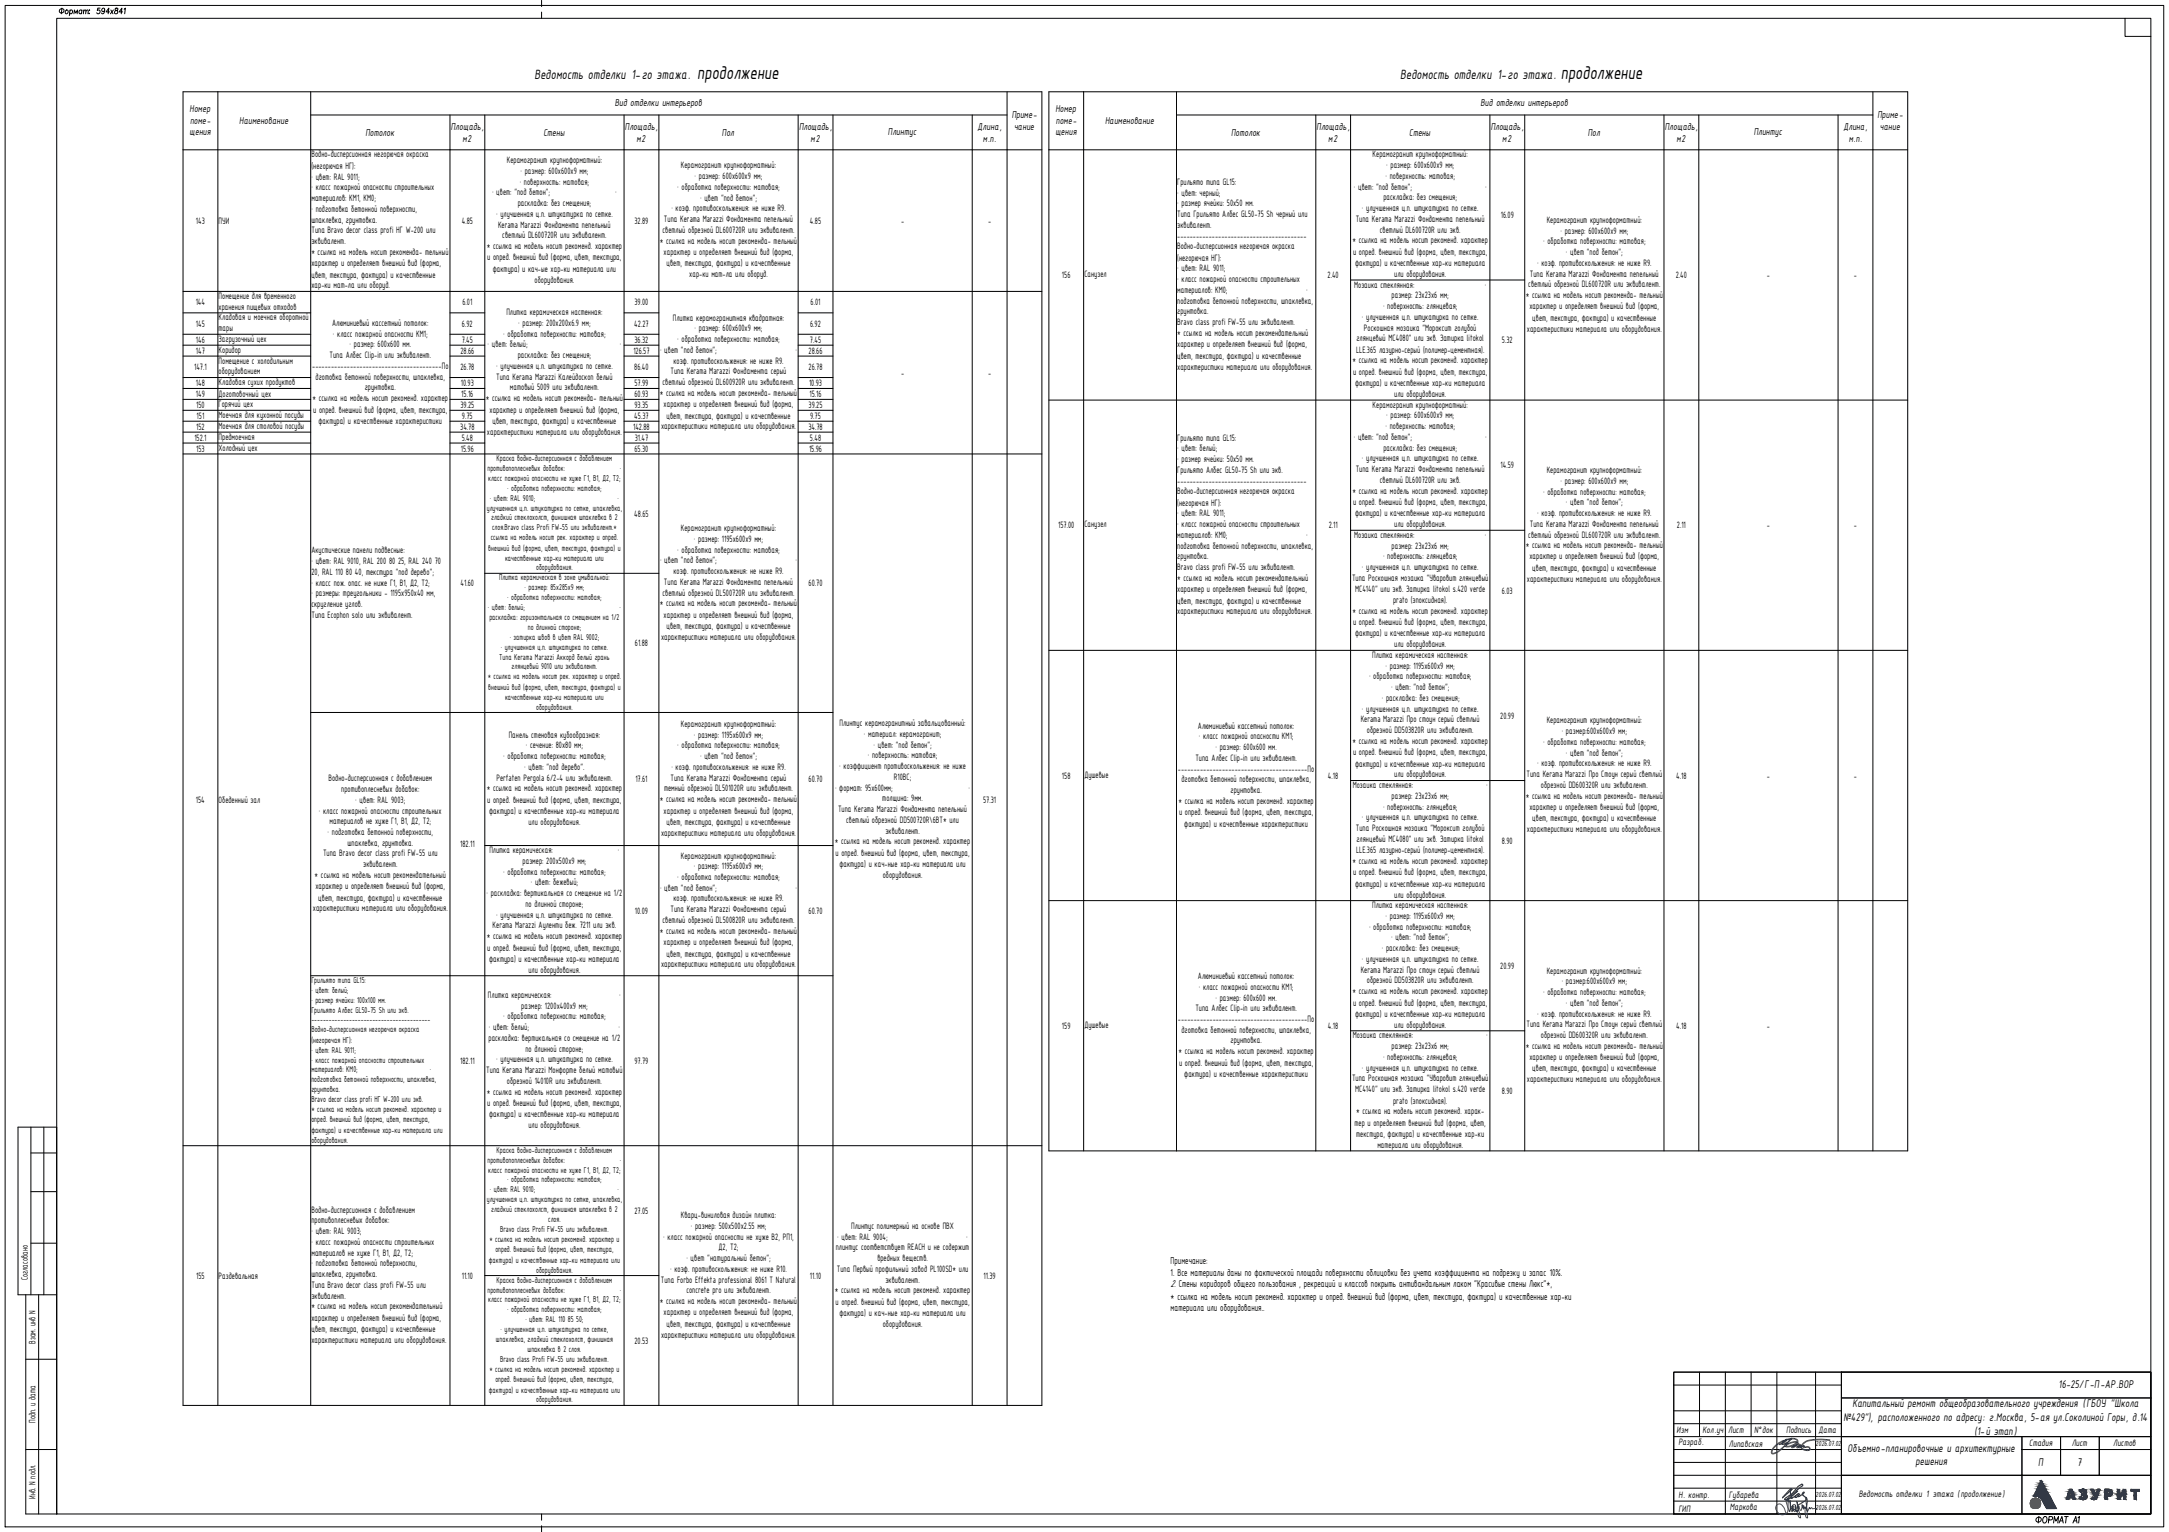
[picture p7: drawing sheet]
<svg xmlns="http://www.w3.org/2000/svg" width="841mm" height="594mm" viewBox="0 0 841 594" stroke-linecap="round" stroke-linejoin="round" font-family="sans-serif">
<defs><g id="words">
<text font-size="22.8" x="483.8" y="4.9">6</text>
<g font-size="7.8">
<text x="270.4" y="30.5">продолжение</text>
<text x="605.2" y="30.6">продолжение</text>
</g>
<text font-size="5.7" x="788.1" y="592">ФОРМАТ А1</text>
<g font-size="5.6">
<text x="207.2" y="30.6">Ведомость отделки 1-го этажа.</text>
<text x="542.9" y="30.6">Ведомость отделки 1-го этажа.</text>
</g>
<g font-size="4.7">
<text x="798.2" y="538.4">16-25/Г-П-АР.ВОР</text>
<text x="718.3" y="545.8">Капитальный ремонт общеобразовательного учреждения (ГБОУ &quot;Школа</text>
<text x="714.8" y="551.1">№429&quot;), расположенного по адресу: г.Москва, 5-ая ул.Соколиной Горы, д.14</text>
<text x="765.6" y="556.4">(1-й этап)</text>
<text x="716.3" y="563.1">Объемно-планировочные и архитектурные</text>
<text x="742.8" y="568.1">решения</text>
<text x="790.3" y="568.6">П</text>
<text x="805.4" y="568.6">7</text>
</g>
<g font-size="4.2">
<text x="238.3" y="41">Вид отделки интерьеров</text>
<text x="574.1" y="41">Вид отделки интерьеров</text>
<text x="73.5" y="43.5">Номер</text>
<text x="73.7" y="48">поме-</text>
<text x="392.3" y="45.9">Приме-</text>
<text x="409.3" y="43.5">Номер</text>
<text x="409.4" y="48">поме-</text>
<text x="728" y="45.9">Приме-</text>
<text x="73.5" y="52.5">щения</text>
<text x="92.8" y="48.2">Наименование</text>
<text x="141.7" y="52.7">Потолок</text>
<text x="174.8" y="50.5">Площадь,</text>
<text x="210.7" y="52.7">Стены</text>
<text x="242.3" y="50.5">Площадь,</text>
<text x="279.9" y="52.7">Пол</text>
<text x="309.8" y="50.5">Площадь,</text>
<text x="344.3" y="52.3">Плинтус</text>
<text x="379.1" y="50.5">Длина,</text>
<text x="393.2" y="50.5">чание</text>
<text x="409.2" y="52.5">щения</text>
<text x="428.5" y="48.2">Наименование</text>
<text x="477.4" y="52.7">Потолок</text>
<text x="510.5" y="50.5">Площадь,</text>
<text x="546.4" y="52.7">Стены</text>
<text x="578" y="50.5">Площадь,</text>
<text x="615.6" y="52.7">Пол</text>
<text x="645.5" y="50.5">Площадь,</text>
<text x="680" y="52.3">Плинтус</text>
<text x="714.8" y="50.5">Длина,</text>
<text x="728.9" y="50.5">чание</text>
<text x="179.3" y="54.9">м2</text>
<text x="246.8" y="54.9">м2</text>
<text x="314.3" y="54.9">м2</text>
<text x="381.1" y="54.9">м.п.</text>
<text x="515" y="54.9">м2</text>
<text x="582.5" y="54.9">м2</text>
<text x="650" y="54.9">м2</text>
<text x="716.9" y="54.9">м.п.</text>
<text x="453.9" y="490.2">Примечание:</text>
<text x="453.9" y="494.7">1. Все материалы даны по фактической площади поверхности облицовки без учета коэффициента на подрезку и запас 10%.</text>
<text x="453.9" y="499.2">2. Стены коридоров общего пользования , рекреаций и классов покрыть антивандальным лаком &quot;Красивые стены Люкс&quot;*,</text>
<text x="453.9" y="503.9">* ссылка на модель носит рекоменд. характер и опред. внешний вид (форма, цвет, текстура, фактура) и качественные хар-ки</text>
<text x="453.9" y="508.4">материала или оборудования..</text>
</g>
<g font-size="3.9">
<text x="120.8" y="61">Водно-дисперсионная негорючая окраска</text>
<text x="120.8" y="65.5">(</text>
<text x="121.5" y="65.5">негорючая НГ):</text>
<text x="196.5" y="63.3">Керамогранит крупноформатный:</text>
<text x="264" y="65.3">Керамогранит крупноформатный:</text>
<text x="532.2" y="61">Керамогранит крупноформатный:</text>
<text x="537.5" y="65.2">• размер: 600х600х9 мм;</text>
<text x="120.8" y="69.6">•</text>
<text x="122.4" y="69.6">цвет: RAL 9011;</text>
<text x="201.5" y="71.6">• поверхность: матовая;</text>
<text x="201.8" y="67.4">• размер: 600х600х9 мм;</text>
<text x="269.3" y="69.5">• размер: 600х600х9 мм;</text>
<text x="456.5" y="71.7">Грильято типа GL15:</text>
<text x="537.2" y="69.4">• поверхность: матовая;</text>
<text x="120.8" y="73.8">•</text>
<text x="120.8" y="78">материалов: КМ1, КМ0;</text>
<text x="122.4" y="73.8">класс пожарной опасности строительных</text>
<text x="190.8" y="75.7">• цвет: &quot;под бетон&quot;;</text>
<text x="238.5" y="75.7">•</text>
<text x="262.6" y="73.7">• обработка поверхности: матовая;</text>
<text x="271.5" y="77.8">• цвет &quot;под бетон&quot;;</text>
<text x="456.5" y="75.9">•</text>
<text x="458.1" y="75.9">цвет: черный;</text>
<text x="524.9" y="73.5">• цвет: &quot;под бетон&quot;;</text>
<text x="536.4" y="77.7">раскладка: без смещения;</text>
<text x="575.8" y="73.5">•</text>
<text x="120.8" y="82.1">•</text>
<text x="122.4" y="82.1">подготовка бетонной поверхности,</text>
<text x="200.7" y="79.9">раскладка: без смещения;</text>
<text x="260.3" y="82">• коэф. противоскольжения: не ниже R9.</text>
<text x="456.5" y="80">•</text>
<text x="458.1" y="80">размер ячейки: 50х50 мм.</text>
<text x="528.1" y="81.9">• улучшенная ц.п. штукатурка по сетке.</text>
<text x="76" y="86.8">143</text>
<text x="84.8" y="86.8">ПУИ</text>
<text x="120.8" y="86.3">шпаклевка, грунтовка.</text>
<text x="179" y="86.8">4.85</text>
<text x="192.4" y="84.1">• улучшенная ц.п. штукатурка по сетке.</text>
<text x="193.1" y="88.3">Kerama Marazzi Фондамента пепельный</text>
<text x="246" y="86.8">32.89</text>
<text x="257.5" y="86.2">Типа Kerama Marazzi Фондамента пепельный</text>
<text x="314" y="86.8">4.85</text>
<text x="349.4" y="86.8">-</text>
<text x="383.1" y="86.8">-</text>
<text x="456.5" y="84.2">Типа Грильято Албес GL50-75 Sh черный или</text>
<text x="456.5" y="88.4">эквивалент.</text>
<text x="525.7" y="86">Типа Kerama Marazzi Фондамента пепельный</text>
<text x="581.9" y="84.6">16.09</text>
<text x="599.7" y="86.4">Керамогранит крупноформатный:</text>
<text x="120.8" y="90.5">Типа Bravo decor class profi НГ W-200 или</text>
<text x="120.8" y="94.6">эквивалент.</text>
<text x="194.8" y="92.4">светлый DL600720R или эквивалент.</text>
<text x="255.9" y="94.5">* ссылка на модель носит рекоменда- тельный</text>
<text x="256.9" y="90.3">светлый обрезной DL600720R или эквивалент.</text>
<text x="456.5" y="92.5">-----------------------------------------</text>
<text x="524.4" y="94.4">* ссылка на модель носит рекоменд. характер</text>
<text x="535" y="90.2">светлый DL600720R или экв.</text>
<text x="598.3" y="94.7">• обработка поверхности: матовая;</text>
<text x="605" y="90.6">• размер: 600х600х9 мм;</text>
<text x="120.7" y="98.8">* ссылка на модель носит рекоменда- тельный</text>
<text x="188.7" y="96.6">* ссылка на модель носит рекоменд. характер</text>
<text x="189" y="101">и опред. внешний вид (форма, цвет, текстура,</text>
<text x="257.3" y="98.8">характер и определяет внешний вид (форма,</text>
<text x="456.5" y="96.7">Водно-дисперсионная негорючая окраска</text>
<text x="456.5" y="101.1">(</text>
<text x="457.2" y="101.1">негорючая НГ):</text>
<text x="524.7" y="98.8">и опред. внешний вид (форма, цвет, текстура,</text>
<text x="607.2" y="98.9">• цвет &quot;под бетон&quot;;</text>
<text x="120.8" y="103.2">характер и определяет внешний вид (форма,</text>
<text x="120.8" y="107.6">цвет, текстура, фактура) и качественные</text>
<text x="191.1" y="105.4">фактура) и кач-ые хар-ки материала или</text>
<text x="258.4" y="103.2">цвет, текстура, фактура) и качественные</text>
<text x="267.3" y="107.5">хар-ки мат-ла или оборуд.</text>
<text x="411.8" y="107.9">156</text>
<text x="420.5" y="107.5">Санузел</text>
<text x="456.5" y="105.3">•</text>
<text x="458.1" y="105.3">цвет: RAL 9011;</text>
<text x="514.8" y="107.9">2.40</text>
<text x="525.4" y="103.2">фактура) и качественные хар-ки материала</text>
<text x="540.6" y="107.4">или оборудования.</text>
<text x="593.2" y="107.2">Типа Kerama Marazzi Фондамента пепельный</text>
<text x="596" y="103.1">• коэф. противоскольжения: не ниже R9.</text>
<text x="649.8" y="107.9">2.40</text>
<text x="685.1" y="107.9">-</text>
<text x="718.8" y="107.9">-</text>
<text x="120.8" y="111.8">хар-ки мат-ла или оборуд.</text>
<text x="207.3" y="109.6">оборудования.</text>
<text x="456.5" y="109.4">•</text>
<text x="456.5" y="113.6">материалов: КМ0;</text>
<text x="458.1" y="109.4">класс пожарной опасности строительных</text>
<text x="506.4" y="113.6">•</text>
<text x="525.1" y="111.5">Мозаика стеклянная:</text>
<text x="575.7" y="111.5">•</text>
<text x="592.6" y="111.4">светлый обрезной DL600720R или эквивалент.</text>
<text x="75.9" y="118.4">144</text>
<text x="84.8" y="115.9">Помещение для временного</text>
<text x="179.3" y="118.4">6.01</text>
<text x="246" y="118.4">39.00</text>
<text x="314.3" y="118.4">6.01</text>
<text x="456.5" y="117.8">подготовка бетонной поверхности, шпаклевка,</text>
<text x="536.3" y="119.9">• поверхность: глянцевая;</text>
<text x="539.6" y="115.7">размер: 23х23х6 мм;</text>
<text x="591.6" y="115.6">* ссылка на модель носит рекоменда- тельный</text>
<text x="593" y="119.9">характер и определяет внешний вид (форма,</text>
<text x="84.8" y="120.1">хранения пищевых отходов</text>
<text x="84.8" y="124.3">Кладовая и моечная оборотной</text>
<text x="196.3" y="122.2">Плитка керамическая настенная:</text>
<text x="260.9" y="124.3">Плитка керамогранитная квадратная:</text>
<text x="456.5" y="122">грунтовка.</text>
<text x="528.1" y="124">• улучшенная ц.п. штукатурка по сетке.</text>
<text x="594.1" y="124.3">цвет, текстура, фактура) и качественные</text>
<text x="76" y="126.7">145</text>
<text x="84.8" y="128.4">тары</text>
<text x="128.8" y="126.4">Алюминиевый кассетный потолок:</text>
<text x="129.1" y="130.6">• класс пожарной опасности КМ1;</text>
<text x="179.1" y="126.7">6.92</text>
<text x="195.1" y="130.6">• обработка поверхности: матовая;</text>
<text x="200.9" y="126.4">• размер: 200х200х6.9 мм;</text>
<text x="245.9" y="126.7">42.27</text>
<text x="269.3" y="128.5">• размер: 600х600х9 мм;</text>
<text x="314.1" y="126.7">6.92</text>
<text x="456.4" y="130.3">* ссылка на модель носит рекомендательный</text>
<text x="456.5" y="126.1">Bravo class profi FW-55 или эквивалент.</text>
<text x="528.9" y="128.2">Роскошная мозаика &quot;Мороксит голубой</text>
<text x="592" y="128.6">характеристики материала или оборудования.</text>
<text x="76" y="133">146</text>
<text x="76" y="137.2">147</text>
<text x="84.8" y="132.6">Загрузочный цех</text>
<text x="84.8" y="136.9">Коридор</text>
<text x="135.6" y="134.7">• размер: 600х600 мм.</text>
<text x="178.5" y="137.2">28.66</text>
<text x="179" y="133">7.45</text>
<text x="189" y="134.7">• цвет: белый;</text>
<text x="240.3" y="134.7">•</text>
<text x="245.6" y="137.2">126.57</text>
<text x="246" y="133">36.32</text>
<text x="255.9" y="136.8">•</text>
<text x="257.6" y="136.8">цвет &quot;под бетон&quot;;</text>
<text x="262.6" y="132.6">• обработка поверхности: матовая;</text>
<text x="308.4" y="136.8">•</text>
<text x="313.5" y="137.2">28.66</text>
<text x="314" y="133">7.45</text>
<text x="456.5" y="134.7">характер и определяет внешний вид (форма,</text>
<text x="525.8" y="136.8">LLE.365 лазурно-серый (полимер-цементная).</text>
<text x="526" y="132.4">глянцевый МС4080&quot; или экв. Затирка litokol</text>
<text x="582.3" y="133.1">5.32</text>
<text x="75.3" y="143.5">147.1</text>
<text x="84.8" y="141">Помещение с холодильным</text>
<text x="121.1" y="143.1">-----------------------------------------По</text>
<text x="127.8" y="138.9">Типа Албес Clip-in или эквивалент.</text>
<text x="178.5" y="143.5">26.78</text>
<text x="192.4" y="143.1">• улучшенная ц.п. штукатурка по сетке.</text>
<text x="200.7" y="138.9">раскладка: без смещения;</text>
<text x="245.9" y="143.5">86.40</text>
<text x="261.1" y="141">коэф. противоскольжения: не ниже R9.</text>
<text x="313.5" y="143.5">26.78</text>
<text x="456.5" y="139.1">цвет, текстура, фактура) и качественные</text>
<text x="456.5" y="143.3">характеристики материала или оборудования.</text>
<text x="524.4" y="140.9">* ссылка на модель носит рекоменд. характер</text>
<text x="76" y="149.8">148</text>
<text x="84.8" y="145.2">оборудованием</text>
<text x="84.8" y="149.4">Кладовая сухих продуктов</text>
<text x="122.4" y="147.2">дготовка бетонной поверхности, шпаклевка,</text>
<text x="178.7" y="149.8">10.93</text>
<text x="192.4" y="147.2">Типа Kerama Marazzi Калейдоскоп белый</text>
<text x="246" y="149.8">57.99</text>
<text x="256.9" y="149.3">светлый обрезной DL600920R или эквивалент.</text>
<text x="260" y="145.2">Типа Kerama Marazzi Фондамента серый</text>
<text x="313.7" y="149.8">10.93</text>
<text x="349.4" y="145.8">-</text>
<text x="383.1" y="145.8">-</text>
<text x="524.7" y="145.4">и опред. внешний вид (форма, цвет, текстура,</text>
<text x="525.4" y="149.8">фактура) и качественные хар-ки материала</text>
<text x="76" y="154">149</text>
<text x="84.8" y="153.8">Доготовочный цех</text>
<text x="121.2" y="155.6">* ссылка на модель носит рекоменд. характер</text>
<text x="141.4" y="151.4">грунтовка.</text>
<text x="178.9" y="154">15.16</text>
<text x="188.4" y="155.6">* ссылка на модель носит рекоменда- тельный</text>
<text x="197.7" y="151.4">матовый 5009 или эквивалент.</text>
<text x="246" y="154">60.93</text>
<text x="255.9" y="153.5">* ссылка на модель носит рекоменда- тельный</text>
<text x="313.9" y="154">15.16</text>
<text x="540.6" y="153.9">или оборудования.</text>
<text x="76.1" y="158.2">150</text>
<text x="84.8" y="157.9">Горячий цех</text>
<text x="121.4" y="160">и опред. внешний вид (форма, цвет, текстура,</text>
<text x="178.5" y="158.2">39.25</text>
<text x="189.8" y="160">характер и определяет внешний вид (форма,</text>
<text x="246" y="158.2">93.35</text>
<text x="257.3" y="157.9">характер и определяет внешний вид (форма,</text>
<text x="313.5" y="158.2">39.25</text>
<text x="532.2" y="158.1">Керамогранит крупноформатный:</text>
<text x="76.1" y="166.7">152</text>
<text x="76.2" y="162.5">151</text>
<text x="84.8" y="162.1">Моечная для кухонной посуды</text>
<text x="84.8" y="166.3">Моечная для столовой посуды</text>
<text x="123.5" y="164.4">фактура) и качественные характеристики</text>
<text x="178.4" y="166.7">34.78</text>
<text x="179.1" y="162.5">9.75</text>
<text x="190.9" y="164.4">цвет, текстура, фактура) и качественные</text>
<text x="245.5" y="166.7">142.88</text>
<text x="245.9" y="162.5">45.37</text>
<text x="256.3" y="166.5">характеристики материала или оборудования.</text>
<text x="258.4" y="162.3">цвет, текстура, фактура) и качественные</text>
<text x="313.4" y="166.7">34.78</text>
<text x="314.1" y="162.5">9.75</text>
<text x="537.2" y="166.4">• поверхность: матовая;</text>
<text x="537.5" y="162.3">• размер: 600х600х9 мм;</text>
<text x="75.4" y="170.9">152.1</text>
<text x="84.8" y="170.6">Предмоечная</text>
<text x="179" y="170.9">5.48</text>
<text x="188.8" y="168.6">характеристики материала или оборудования.</text>
<text x="246.1" y="170.9">31.47</text>
<text x="314" y="170.9">5.48</text>
<text x="456.5" y="170.8">Грильято типа GL15:</text>
<text x="524.9" y="170.6">• цвет: &quot;под бетон&quot;;</text>
<text x="575.8" y="170.6">•</text>
<text x="76.1" y="175.2">153</text>
<text x="84.8" y="175">Холодный цех</text>
<text x="178.7" y="175.2">15.96</text>
<text x="246" y="175.2">65.30</text>
<text x="313.7" y="175.2">15.96</text>
<text x="456.5" y="175">•</text>
<text x="456.5" y="179.2">•</text>
<text x="458.1" y="175">цвет: белый;</text>
<text x="458.1" y="179.2">размер ячейки: 50х50 мм.</text>
<text x="528.1" y="178.9">• улучшенная ц.п. штукатурка по сетке.</text>
<text x="536.4" y="174.8">раскладка: без смещения;</text>
<text x="456.5" y="183.3">Грильято Албес GL50-75 Sh или экв.</text>
<text x="525.7" y="183.1">Типа Kerama Marazzi Фондамента пепельный</text>
<text x="581.8" y="181.6">14.59</text>
<text x="599.7" y="183.5">Керамогранит крупноформатный:</text>
<text x="456.5" y="187.5">-----------------------------------------</text>
<text x="456.5" y="191.7">Водно-дисперсионная негорючая окраска</text>
<text x="524.4" y="191.4">* ссылка на модель носит рекоменд. характер</text>
<text x="535" y="187.3">светлый DL600720R или экв.</text>
<text x="598.3" y="191.8">• обработка поверхности: матовая;</text>
<text x="605" y="187.6">• размер: 600х600х9 мм;</text>
<text x="456.5" y="196.1">(</text>
<text x="457.2" y="196.1">негорючая НГ):</text>
<text x="524.7" y="195.8">и опред. внешний вид (форма, цвет, текстура,</text>
<text x="607.2" y="196">• цвет &quot;под бетон&quot;;</text>
<text x="245.9" y="200.4">48.65</text>
<text x="456.5" y="200.3">•</text>
<text x="458.1" y="200.3">цвет: RAL 9011;</text>
<text x="525.4" y="200.3">фактура) и качественные хар-ки материала</text>
<text x="596" y="200.1">• коэф. противоскольжения: не ниже R9.</text>
<text x="264" y="206">Керамогранит крупноформатный:</text>
<text x="410.3" y="204.9">157.00</text>
<text x="420.5" y="204.5">Санузел</text>
<text x="456.5" y="204.4">•</text>
<text x="456.5" y="208.6">материалов: КМ0;</text>
<text x="458.1" y="204.4">класс пожарной опасности строительных</text>
<text x="506.4" y="208.6">•</text>
<text x="515.2" y="204.9">2.11</text>
<text x="525.1" y="208.6">Мозаика стеклянная:</text>
<text x="540.6" y="204.4">или оборудования.</text>
<text x="575.7" y="208.6">•</text>
<text x="592.6" y="208.5">светлый обрезной DL600720R или эквивалент.</text>
<text x="593.2" y="204.3">Типа Kerama Marazzi Фондамента пепельный</text>
<text x="650.2" y="204.9">2.11</text>
<text x="685.1" y="204.9">-</text>
<text x="718.8" y="204.9">-</text>
<text x="120.8" y="214.5">Акустические панели подвесные:</text>
<text x="262.6" y="214.3">• обработка поверхности: матовая;</text>
<text x="269" y="210.1">• размер: 1195х600х9 мм;</text>
<text x="456.5" y="212.8">подготовка бетонной поверхности, шпаклевка,</text>
<text x="539.6" y="212.7">размер: 23х23х6 мм;</text>
<text x="591.6" y="212.6">* ссылка на модель носит рекоменда- тельный</text>
<text x="120.8" y="218.7">•</text>
<text x="122.4" y="218.7">цвет: RAL 9010, RAL 200 80 25, RAL 240 70</text>
<text x="255.9" y="218.5">•</text>
<text x="257.6" y="218.5">цвет &quot;под бетон&quot;;</text>
<text x="308.4" y="218.5">•</text>
<text x="456.5" y="216.9">грунтовка.</text>
<text x="456.5" y="221.1">Bravo class profi FW-55 или эквивалент.</text>
<text x="528.1" y="221.1">• улучшенная ц.п. штукатурка по сетке.</text>
<text x="536.3" y="216.9">• поверхность: глянцевая;</text>
<text x="593" y="216.9">характер и определяет внешний вид (форма,</text>
<text x="594.1" y="221.3">цвет, текстура, фактура) и качественные</text>
<text x="120.8" y="222.9">20, RAL 110 80 40, текстура &quot;под дерево&quot;;</text>
<text x="120.8" y="227">•</text>
<text x="122.4" y="227">класс пож. опас. не ниже Г1, В1, Д2, Т2;</text>
<text x="178.6" y="227.4">41.60</text>
<text x="257.5" y="226.8">Типа Kerama Marazzi Фондамента пепельный</text>
<text x="261.1" y="222.6">коэф. противоскольжения: не ниже R9.</text>
<text x="313.5" y="227.4">60.70</text>
<text x="456.4" y="225.2">* ссылка на модель носит рекомендательный</text>
<text x="524.2" y="225.2">Типа Роскошная мозаика &quot;Уваровит глянцевый</text>
<text x="592" y="225.6">характеристики материала или оборудования.</text>
<text x="120.8" y="231.2">•</text>
<text x="122.4" y="231.2">размеры: треугольники - 1195х950х40 мм,</text>
<text x="256.9" y="231">светлый обрезной DL500720R или эквивалент.</text>
<text x="456.5" y="229.7">характер и определяет внешний вид (форма,</text>
<text x="525.4" y="229.4">МС4140&quot; или экв. Затирка litokol s.420 verde</text>
<text x="540.2" y="233.8">prato (эпоксидная).</text>
<text x="582.3" y="230.2">6.03</text>
<text x="120.8" y="235.4">скругление углов.</text>
<text x="120.8" y="239.5">Типа Ecophon solo или эквивалент.</text>
<text x="255.9" y="235.1">* ссылка на модель носит рекоменда- тельный</text>
<text x="257.3" y="239.5">характер и определяет внешний вид (форма,</text>
<text x="456.5" y="234.1">цвет, текстура, фактура) и качественные</text>
<text x="456.5" y="238.2">характеристики материала или оборудования.</text>
<text x="524.4" y="238">* ссылка на модель носит рекоменд. характер</text>
<text x="258.4" y="244">цвет, текстура, фактура) и качественные</text>
<text x="524.7" y="242.4">и опред. внешний вид (форма, цвет, текстура,</text>
<text x="246.2" y="250.6">61.88</text>
<text x="256.3" y="248.1">характеристики материала или оборудования.</text>
<text x="525.4" y="246.8">фактура) и качественные хар-ки материала</text>
<text x="540.6" y="251">или оборудования.</text>
<text x="532.1" y="255.1">Плитка керамическая настенная:</text>
<text x="530.8" y="263.5">• обработка поверхности: матовая;</text>
<text x="537.3" y="259.3">• размер: 1195х600х9 мм;</text>
<text x="539.4" y="267.6">• цвет: &quot;под бетон&quot;;</text>
<text x="528.1" y="276">• улучшенная ц.п. штукатурка по сетке.</text>
<text x="535.8" y="271.8">• раскладка: без смещения;</text>
<text x="264" y="281.9">Керамогранит крупноформатный:</text>
<text x="325.5" y="281.6">Плинтус керамогранитный завальцованный:</text>
<text x="527.6" y="280.1">Kerama Marazzi Про стоун серый светлый</text>
<text x="581.7" y="278.7">20.99</text>
<text x="599.7" y="280.5">Керамогранит крупноформатный:</text>
<text x="197.3" y="286">Панель стеновая кубообразная:</text>
<text x="269" y="286">• размер: 1195х600х9 мм;</text>
<text x="334.9" y="285.8">• материал: керамогранит;</text>
<text x="464.5" y="282.6">Алюминиевый кассетный потолок:</text>
<text x="464.8" y="286.8">• класс пожарной опасности КМ1;</text>
<text x="530" y="284.3">обрезной DD503820R или эквивалент.</text>
<text x="605.6" y="284.7">• размер:600х600х9 мм;</text>
<text x="203.9" y="290.2">• сечение: 80х80 мм;</text>
<text x="262.6" y="290.2">• обработка поверхности: матовая;</text>
<text x="338.7" y="290">• цвет: &quot;под бетон&quot;;</text>
<text x="471.3" y="290.9">• размер: 600х600 мм.</text>
<text x="524.4" y="288.5">* ссылка на модель носит рекоменд. характер</text>
<text x="524.7" y="292.9">и опред. внешний вид (форма, цвет, текстура,</text>
<text x="598.3" y="288.8">• обработка поверхности: матовая;</text>
<text x="607.2" y="293">• цвет &quot;под бетон&quot;;</text>
<text x="195.1" y="294.4">• обработка поверхности: матовая;</text>
<text x="203.3" y="298.5">• цвет: &quot;под дерево&quot;.</text>
<text x="260.3" y="298.5">• коэф. противоскольжения: не ниже R9.</text>
<text x="271.5" y="294.4">• цвет &quot;под бетон&quot;;</text>
<text x="325.4" y="298.3">• коэффициент противоскольжения: не ниже</text>
<text x="336.5" y="294.1">• поверхность: матовая;</text>
<text x="456.8" y="299.3">-----------------------------------------По</text>
<text x="463.5" y="295.1">Типа Албес Clip-in или эквивалент.</text>
<text x="525.4" y="297.3">фактура) и качественные хар-ки материала</text>
<text x="596" y="297.2">• коэф. противоскольжения: не ниже R9.</text>
<text x="127.4" y="303">Водно-дисперсионная с добавлением</text>
<text x="192.5" y="302.7">Perfaten Pergola 6/2-4 или эквивалент.</text>
<text x="246.4" y="303.3">17.61</text>
<text x="260" y="302.7">Типа Kerama Marazzi Фондамента серый</text>
<text x="313.5" y="303.3">60.70</text>
<text x="346.6" y="302.5">R10ВС;</text>
<text x="411.8" y="302">158</text>
<text x="420.5" y="301.6">Душевые</text>
<text x="458.1" y="303.4">дготовка бетонной поверхности, шпаклевка,</text>
<text x="514.9" y="302">4.18</text>
<text x="524.5" y="305.6">Мозаика стеклянная:</text>
<text x="540.6" y="301.5">или оборудования.</text>
<text x="576.2" y="305.6">•</text>
<text x="591.9" y="301.3">Типа Kerama Marazzi Про Стоун серый светлый</text>
<text x="597.5" y="305.5">обрезной DD600320R или эквивалент.</text>
<text x="649.9" y="302">4.18</text>
<text x="685.1" y="302">-</text>
<text x="718.8" y="302">-</text>
<text x="76" y="311.4">154</text>
<text x="84.8" y="311.4">Обеденный зал</text>
<text x="132.3" y="307.1">противоплесневых добавок:</text>
<text x="137.8" y="311.3">• цвет: RAL 9003;</text>
<text x="188.7" y="306.9">* ссылка на модель носит рекоменд. характер</text>
<text x="189" y="311.3">и опред. внешний вид (форма, цвет, текстура,</text>
<text x="255.9" y="311">* ссылка на модель носит рекоменда- тельный</text>
<text x="257.5" y="306.9">темный обрезной DL501020R или эквивалент.</text>
<text x="323.8" y="306.6">• формат: 95х600мм;</text>
<text x="342.1" y="310.8">толщина: 9мм.</text>
<text x="381.2" y="311.4">57.31</text>
<text x="456.9" y="311.8">* ссылка на модель носит рекоменд. характер</text>
<text x="477.2" y="307.6">грунтовка.</text>
<text x="539.6" y="309.8">размер: 23х23х6 мм;</text>
<text x="591.6" y="309.7">* ссылка на модель носит рекоменда- тельный</text>
<text x="123.6" y="315.5">• класс пожарной опасности строительных</text>
<text x="189.7" y="315.7">фактура) и качественные хар-ки материала</text>
<text x="257.3" y="315.5">характер и определяет внешний вид (форма,</text>
<text x="325" y="315">Типа Kerama Marazzi Фондамента пепельный</text>
<text x="457.2" y="316.2">и опред. внешний вид (форма, цвет, текстура,</text>
<text x="536.3" y="314">• поверхность: глянцевая;</text>
<text x="593" y="314">характер и определяет внешний вид (форма,</text>
<text x="127" y="323.8">• подготовка бетонной поверхности,</text>
<text x="127.8" y="319.6">материалов не хуже Г1, В1, Д2, Т2;</text>
<text x="204.9" y="319.9">или оборудования.</text>
<text x="258.4" y="319.9">цвет, текстура, фактура) и качественные</text>
<text x="328.1" y="319.1">светлый обрезной DD500720R\6BT* или</text>
<text x="343.3" y="323.3">эквивалент.</text>
<text x="459.2" y="320.6">фактура) и качественные характеристики</text>
<text x="525.7" y="322.3">Типа Роскошная мозаика &quot;Мороксит голубой</text>
<text x="528.1" y="318.1">• улучшенная ц.п. штукатурка по сетке.</text>
<text x="592" y="322.7">характеристики материала или оборудования.</text>
<text x="594.1" y="318.4">цвет, текстура, фактура) и качественные</text>
<text x="134.7" y="327.9">шпаклевка, грунтовка.</text>
<text x="178.4" y="328.6">182.11</text>
<text x="256.3" y="324.1">характеристики материала или оборудования.</text>
<text x="323.7" y="327.5">* ссылка на модель носит рекоменд. характер</text>
<text x="526" y="326.5">глянцевый МС4080&quot; или экв. Затирка litokol</text>
<text x="582.3" y="327.2">8.90</text>
<text x="125.2" y="332.1">Типа Bravo decor class profi FW-55 или</text>
<text x="189.7" y="330.8">Плитка керамическая:</text>
<text x="202.6" y="335">размер: 200х500х9 мм;</text>
<text x="239.6" y="330.8">•</text>
<text x="264" y="332.9">Керамогранит крупноформатный:</text>
<text x="324" y="331.9">и опред. внешний вид (форма, цвет, текстура,</text>
<text x="524.4" y="335">* ссылка на модель носит рекоменд. характер</text>
<text x="525.8" y="330.9">LLE.365 лазурно-серый (полимер-цементная).</text>
<text x="122" y="340.5">* ссылка на модель носит рекомендательный</text>
<text x="140.8" y="336.3">эквивалент.</text>
<text x="195.1" y="339.2">• обработка поверхности: матовая;</text>
<text x="262.6" y="341.3">• обработка поверхности: матовая;</text>
<text x="269" y="337.1">• размер: 1195х600х9 мм;</text>
<text x="325.5" y="336.3">фактура) и кач-ные хар-ки материала или</text>
<text x="342.3" y="340.5">оборудования.</text>
<text x="524.7" y="339.5">и опред. внешний вид (форма, цвет, текстура,</text>
<text x="122.3" y="344.9">характер и определяет внешний вид (форма,</text>
<text x="188.6" y="347.5">• раскладка: вертикальная со смещение на 1/2</text>
<text x="205.8" y="343.3">• цвет: бежевый;</text>
<text x="255.9" y="345.4">•</text>
<text x="257.6" y="345.4">цвет &quot;под бетон&quot;;</text>
<text x="308.4" y="345.4">•</text>
<text x="525.4" y="343.9">фактура) и качественные хар-ки материала</text>
<text x="121.3" y="353.5">характеристики материала или оборудования.</text>
<text x="123.4" y="349.3">цвет, текстура, фактура) и качественные</text>
<text x="203.7" y="351.7">по длинной стороне;</text>
<text x="260" y="353.8">Типа Kerama Marazzi Фондамента серый</text>
<text x="261.1" y="349.6">коэф. противоскольжения: не ниже R9.</text>
<text x="532.1" y="352.2">Плитка керамическая настенная:</text>
<text x="540.6" y="348">или оборудования.</text>
<text x="192.4" y="355.8">• улучшенная ц.п. штукатурка по сетке.</text>
<text x="246.2" y="354.4">10.09</text>
<text x="256.9" y="357.9">светлый обрезной DL500820R или эквивалент.</text>
<text x="313.5" y="354.4">60.70</text>
<text x="537.3" y="356.4">• размер: 1195х600х9 мм;</text>
<text x="188.7" y="364.2">* ссылка на модель носит рекоменд. характер</text>
<text x="191" y="360">Kerama Marazzi Ауленти беж. 7211 или экв.</text>
<text x="255.9" y="362.1">* ссылка на модель носит рекоменда- тельный</text>
<text x="530.8" y="360.5">• обработка поверхности: матовая;</text>
<text x="539.4" y="364.7">• цвет: &quot;под бетон&quot;;</text>
<text x="189" y="368.6">и опред. внешний вид (форма, цвет, текстура,</text>
<text x="257.3" y="366.5">характер и определяет внешний вид (форма,</text>
<text x="258.4" y="370.9">цвет, текстура, фактура) и качественные</text>
<text x="535.8" y="368.9">• раскладка: без смещения;</text>
<text x="189.7" y="373">фактура) и качественные хар-ки материала</text>
<text x="204.9" y="377.2">или оборудования.</text>
<text x="256.3" y="375.1">характеристики материала или оборудования.</text>
<text x="527.6" y="377.2">Kerama Marazzi Про стоун серый светлый</text>
<text x="528.1" y="373">• улучшенная ц.п. штукатурка по сетке.</text>
<text x="581.7" y="375.7">20.99</text>
<text x="599.7" y="377.6">Керамогранит крупноформатный:</text>
<text x="464.5" y="379.6">Алюминиевый кассетный потолок:</text>
<text x="464.8" y="383.8">• класс пожарной опасности КМ1;</text>
<text x="530" y="381.4">обрезной DD503820R или эквивалент.</text>
<text x="605.6" y="381.7">• размер:600х600х9 мм;</text>
<text x="189.2" y="387">Плитка керамическая:</text>
<text x="240.1" y="387">•</text>
<text x="471.3" y="388">• размер: 600х600 мм.</text>
<text x="524.4" y="385.5">* ссылка на модель носит рекоменд. характер</text>
<text x="524.7" y="389.9">и опред. внешний вид (форма, цвет, текстура,</text>
<text x="598.3" y="385.9">• обработка поверхности: матовая;</text>
<text x="195.1" y="395.3">• обработка поверхности: матовая;</text>
<text x="202.1" y="391.1">размер: 1200х400х9 мм;</text>
<text x="463.5" y="392.1">Типа Албес Clip-in или эквивалент.</text>
<text x="525.4" y="394.3">фактура) и качественные хар-ки материала</text>
<text x="596" y="394.2">• коэф. противоскольжения: не ниже R9.</text>
<text x="607.2" y="390.1">• цвет &quot;под бетон&quot;;</text>
<text x="189.6" y="399.5">• цвет: белый;</text>
<text x="411.8" y="399">159</text>
<text x="420.5" y="398.6">Душевые</text>
<text x="456.8" y="396.3">-----------------------------------------По</text>
<text x="458.1" y="400.5">дготовка бетонной поверхности, шпаклевка,</text>
<text x="514.9" y="399">4.18</text>
<text x="540.6" y="398.5">или оборудования.</text>
<text x="591.9" y="398.4">Типа Kerama Marazzi Про Стоун серый светлый</text>
<text x="649.9" y="399">4.18</text>
<text x="685.1" y="399">-</text>
<text x="189.4" y="403.6">раскладка: вертикальная со смещение на 1/2</text>
<text x="203.7" y="407.8">по длинной стороне;</text>
<text x="477.2" y="404.6">грунтовка.</text>
<text x="524.5" y="402.7">Мозаика стеклянная:</text>
<text x="539.6" y="406.8">размер: 23х23х6 мм;</text>
<text x="576.2" y="402.7">•</text>
<text x="591.6" y="406.7">* ссылка на модель носит рекоменда- тельный</text>
<text x="597.5" y="402.6">обрезной DD600320R или эквивалент.</text>
<text x="178.4" y="412.6">182.11</text>
<text x="192.4" y="412">• улучшенная ц.п. штукатурка по сетке.</text>
<text x="246" y="412.6">97.79</text>
<text x="456.9" y="408.8">* ссылка на модель носит рекоменд. характер</text>
<text x="457.2" y="413.2">и опред. внешний вид (форма, цвет, текстура,</text>
<text x="536.3" y="411">• поверхность: глянцевая;</text>
<text x="593" y="411">характер и определяет внешний вид (форма,</text>
<text x="188.6" y="416.1">Типа Kerama Marazzi Монфорте белый матовый</text>
<text x="459.2" y="417.6">фактура) и качественные характеристики</text>
<text x="524.2" y="419.3">Типа Роскошная мозаика &quot;Уваровит глянцевый</text>
<text x="528.1" y="415.2">• улучшенная ц.п. штукатурка по сетке.</text>
<text x="592" y="419.7">характеристики материала или оборудования.</text>
<text x="594.1" y="415.4">цвет, текстура, фактура) и качественные</text>
<text x="188.7" y="424.4">* ссылка на модель носит рекоменд. характер</text>
<text x="196.6" y="420.3">обрезной 14010R или эквивалент.</text>
<text x="525.4" y="423.5">МС4140&quot; или экв. Затирка litokol s.420 verde</text>
<text x="582.3" y="424.3">8.90</text>
<text x="189" y="428.9">и опред. внешний вид (форма, цвет, текстура,</text>
<text x="540.2" y="427.9">prato (эпоксидная).</text>
<text x="189.7" y="433.3">фактура) и качественные хар-ки материала</text>
<text x="204.9" y="437.5">или оборудования.</text>
<text x="525.2" y="436.5">тер и определяет внешний вид (форма, цвет,</text>
<text x="525.8" y="432.1">* ссылка на модель носит рекоменд. харак-</text>
<text x="525.9" y="440.9">текстура, фактура) и качественные хар-ки</text>
<text x="534.1" y="445.1">материала или оборудования.</text>
<text x="120.8" y="470.3">Водно-дисперсионная с добавлением</text>
<text x="246" y="470.7">27.05</text>
<text x="264" y="472.3">Кварц-виниловая дизайн плитка:</text>
<text x="120.8" y="474.4">противоплесневых добавок:</text>
<text x="120.8" y="478.6">•</text>
<text x="122.4" y="478.6">цвет: RAL 9003;</text>
<text x="267.8" y="476.5">• размер: 500х500х2.55 мм;</text>
<text x="330" y="476.5">Плинтус полимерный на основе ПВХ</text>
<text x="120.8" y="482.8">•</text>
<text x="122.4" y="482.8">класс пожарной опасности строительных</text>
<text x="257.2" y="480.7">• класс пожарной опасности не хуже В2, РП1,</text>
<text x="278.6" y="484.8">Д2, Т2;</text>
<text x="324.1" y="484.8">плинтус соответствует REACH и не содержит</text>
<text x="324.7" y="480.7">• цвет: RAL 9004;</text>
<text x="374.7" y="480.7">•</text>
<text x="120.8" y="486.9">материалов не хуже Г1, В1, Д2, Т2;</text>
<text x="120.8" y="491.1">•</text>
<text x="122.4" y="491.1">подготовка бетонной поверхности,</text>
<text x="266.1" y="489">• цвет &quot;натуральный бетон&quot;;</text>
<text x="340.2" y="489">вредных веществ.</text>
<text x="10.7" y="496.4" transform="rotate(-90 10.7 496.4)">Согласовано</text>
<text x="76.1" y="495.9">155</text>
<text x="84.8" y="495.9">Раздевальная</text>
<text x="120.8" y="495.3">шпаклевка, грунтовка.</text>
<text x="179" y="495.9">11.10</text>
<text x="256.2" y="497.3">Типа Forbo Effekta professional 8061 T Natural</text>
<text x="259.9" y="493.2">• коэф. противоскольжения: не ниже R10.</text>
<text x="314" y="495.9">11.10</text>
<text x="324.5" y="493.2">Типа Первый профильный завод PL100SD* или</text>
<text x="343.3" y="497.3">эквивалент.</text>
<text x="381.4" y="495.9">11.39</text>
<text x="120.8" y="499.4">Типа Bravo decor class profi FW-55 или</text>
<text x="120.8" y="503.6">эквивалент.</text>
<text x="266.1" y="501.5">concrete pro или эквивалент.</text>
<text x="323.7" y="501.5">* ссылка на модель носит рекоменд. характер</text>
<text x="120.7" y="507.8">* ссылка на модель носит рекомендательный</text>
<text x="255.9" y="505.7">* ссылка на модель носит рекоменда- тельный</text>
<text x="324" y="505.9">и опред. внешний вид (форма, цвет, текстура,</text>
<text x="120.8" y="512.2">характер и определяет внешний вид (форма,</text>
<text x="257.3" y="510.1">характер и определяет внешний вид (форма,</text>
<text x="258.4" y="514.5">цвет, текстура, фактура) и качественные</text>
<text x="325.5" y="510.3">фактура) и кач-ные хар-ки материала или</text>
<text x="342.3" y="514.5">оборудования.</text>
<text x="13.7" y="521.1" transform="rotate(-90 13.7 521.1)">Взам. инв N</text>
<text x="120.8" y="516.6">цвет, текстура, фактура) и качественные</text>
<text x="120.8" y="520.8">характеристики материала или оборудования.</text>
<text x="246" y="521.1">20.53</text>
<text x="256.3" y="518.7">характеристики материала или оборудования.</text>
<text x="13.7" y="551.9" transform="rotate(-90 13.7 551.9)">Подп. и дата</text>
<text x="650.1" y="555.8">Изм</text>
<text x="660.1" y="555.8">Кол.уч</text>
<text x="670.1" y="555.8">Лист</text>
<text x="680.1" y="555.8">N°док</text>
<text x="692.6" y="555.8">Подпись</text>
<text x="705.2" y="555.7">Дата</text>
<text x="650.8" y="560.5">Разраб.</text>
<text x="670.4" y="561.1">Липавская</text>
<text x="786.8" y="560.8">Стадия</text>
<text x="803.3" y="560.8">Лист</text>
<text x="819.4" y="560.8">Листов</text>
<text x="13.7" y="581.2" transform="rotate(-90 13.7 581.2)">Инв. N подл.</text>
<text x="650.8" y="580.7">Н. контр.</text>
<text x="670.4" y="580.8">Губарева</text>
<text x="720.7" y="580.6">Ведомость отделки 1 этажа (продолжение)</text>
<text x="650.8" y="586.3">ГИП</text>
<text x="670.8" y="585.7">Маркова</text>
</g>
<g font-size="3.6">
<text x="192.5" y="178.8">Краска водно-дисперсионная с добавлением</text>
<text x="189" y="182.6">противопоплесневых добавок:</text>
<text x="240.4" y="182.6">•</text>
<text x="189.3" y="186.5">класс пожарной опасности не хуже Г1, В1, Д2, Т2;</text>
<text x="196.7" y="190.3">• обработка поверхности: матовая;</text>
<text x="188.7" y="198">улучшенная ц.п. штукатурка по сетке, шпаклевка,</text>
<text x="190" y="194.1">• цвет: RAL 9010;</text>
<text x="239.4" y="194.1">•</text>
<text x="190.5" y="201.8">гладкий стеклохолст, финишная шпаклевка в 2</text>
<text x="190.3" y="209.5">ссылка на модель носит рек. характер и опред.</text>
<text x="190.8" y="205.6">слоя.Bravo class Profi FW-55 или эквивалент.*</text>
<text x="189.3" y="213.5">внешний вид (форма, цвет, текстура, фактура) и</text>
<text x="195.8" y="217.4">качественные хар-ки материала или</text>
<text x="207.9" y="221.2">оборудования.</text>
<text x="193.5" y="225.1">Плитка керамическая в зоне умывальной:</text>
<text x="196.7" y="232.7">• обработка поверхности: матовая;</text>
<text x="203.4" y="228.9">• размер: 85х285х9 мм;</text>
<text x="189.2" y="236.6">• цвет: белый;</text>
<text x="240.2" y="236.6">•</text>
<text x="189.7" y="240.4">раскладка: горизонтальная со смещением на 1/2</text>
<text x="204.6" y="244.3">по длинной стороне;</text>
<text x="194.2" y="251.9">• улучшенная ц.п. штукатурка по сетке.</text>
<text x="197.6" y="248.1">• затирка швов в цвет RAL 9002;</text>
<text x="193.6" y="255.7">Типа Kerama Marazzi Аккорд белый грань</text>
<text x="189.1" y="263.4">* ссылка на модель носит рек. характер и опред.</text>
<text x="198.4" y="259.6">глянцевый 9010 или эквивалент.</text>
<text x="189.3" y="267.5">внешний вид (форма, цвет, текстура, фактура) и</text>
<text x="195.8" y="271.3">качественные хар-ки материала или</text>
<text x="207.9" y="275.1">оборудования.</text>
<text x="120.8" y="381.1">Грильято типа GL15:</text>
<text x="120.8" y="385">•</text>
<text x="120.8" y="388.8">•</text>
<text x="122.3" y="385">цвет: белый;</text>
<text x="122.3" y="388.8">размер ячейки: 100х100 мм.</text>
<text x="120.8" y="392.6">Грильято Албес GL50-75 Sh или экв.</text>
<text x="120.8" y="396.5">-----------------------------------------</text>
<text x="120.8" y="400.3">Водно-дисперсионная негорючая окраска</text>
<text x="120.8" y="404.4">(</text>
<text x="121.4" y="404.4">негорючая НГ):</text>
<text x="120.8" y="408.2">•</text>
<text x="120.8" y="412">•</text>
<text x="122.3" y="408.2">цвет: RAL 9011;</text>
<text x="122.3" y="412">класс пожарной опасности строительных</text>
<text x="120.8" y="415.9">материалов: КМ0;</text>
<text x="120.8" y="419.7">подготовка бетонной поверхности, шпаклевка,</text>
<text x="166.7" y="415.9">•</text>
<text x="120.8" y="423.5">грунтовка.</text>
<text x="120.7" y="431.2">* ссылка на модель носит рекоменд. характер и</text>
<text x="120.8" y="427.3">Bravo decor class profi НГ W-200 или экв.</text>
<text x="120.8" y="435.2">опред. внешний вид (форма, цвет, текстура,</text>
<text x="120.8" y="439.3">фактура) и качественные хар-ки материала или</text>
<text x="120.8" y="443.1">оборудования.</text>
<text x="192.5" y="447">Краска водно-дисперсионная с добавлением</text>
<text x="189" y="450.9">противопоплесневых добавок:</text>
<text x="189.3" y="454.7">класс пожарной опасности не хуже Г1, В1, Д2, Т2;</text>
<text x="240.4" y="450.9">•</text>
<text x="196.7" y="458.5">• обработка поверхности: матовая;</text>
<text x="188.7" y="466.2">улучшенная ц.п. штукатурка по сетке, шпаклевка,</text>
<text x="190" y="462.4">• цвет: RAL 9010;</text>
<text x="239.4" y="462.4">•</text>
<text x="190.5" y="470">гладкий стеклохолст, финишная шпаклевка в 2</text>
<text x="212.6" y="473.9">слоя.</text>
<text x="193.9" y="477.7">Bravo class Profi FW-55 или эквивалент.</text>
<text x="189.8" y="481.5">* ссылка на модель носит рекоменд. характер и</text>
<text x="192.1" y="485.6">опред. внешний вид (форма, цвет, текстура,</text>
<text x="189.5" y="489.7">фактура) и качественные хар-ки материала или</text>
<text x="192.5" y="497.4">Краска водно-дисперсионная с добавлением</text>
<text x="207.9" y="493.5">оборудования.</text>
<text x="189" y="501.2">противопоплесневых добавок:</text>
<text x="240.4" y="501.2">•</text>
<text x="189.3" y="505.1">класс пожарной опасности не хуже Г1, В1, Д2, Т2;</text>
<text x="196.7" y="508.9">• обработка поверхности: матовая;</text>
<text x="203.7" y="512.7">• цвет: RAL 110 85 50;</text>
<text x="192.3" y="520.4">шпаклевка, гладкий стеклохолст, финишная</text>
<text x="194.1" y="516.5">• улучшенная ц.п. штукатурка по сетке,</text>
<text x="204.6" y="524.2">шпаклевка в 2 слоя.</text>
<text x="189.8" y="531.9">* ссылка на модель носит рекоменд. характер и</text>
<text x="193.9" y="528.1">Bravo class Profi FW-55 или эквивалент.</text>
<text x="192.1" y="536">опред. внешний вид (форма, цвет, текстура,</text>
<text x="189.5" y="540">фактура) и качественные хар-ки материала или</text>
<text x="207.9" y="543.8">оборудования.</text>
</g>
<g font-size="3.1">
<text x="704" y="560.6">2026.07.02</text>
<text x="704" y="580.6">2026.07.02</text>
<text x="704" y="585.6">2026.07.02</text>
</g>
</g></defs>
<g fill="none" stroke="#000" stroke-width=".39">
<path d="M71 35.6h333v509.4h-333zM84.5 35.6v509.4M120.5 35.6v509.4M390.5 35.6v509.4M406.7 35.6h333v410.7h-333zM420.2 35.6v410.7M456.2 35.6v410.7M726.2 35.6v410.7M71 58.1h333M120.5 44.6h270M174.5 44.6v500.4M188 44.6v500.4"/>
<path d="M242 44.6v500.4M255.5 44.6v500.4M309.5 44.6v500.4M323 44.6v500.4M377 44.6v500.4M406.7 58.1h333M456.2 44.6h270M510.2 44.6v401.7M523.7 44.6v401.7M577.7 44.6v401.7M591.2 44.6v401.7M645.2 44.6v401.7"/>
<path d="M658.7 44.6v401.7M712.7 44.6v401.7M71 113h333M523.7 108.6h67.5M71 121.3h49.5M71 129.6h49.5M71 133.9h49.5M71 138.1h49.5M174.5 121.3h13.5M174.5 129.6h13.5M174.5 133.9h13.5M174.5 138.1h13.5"/>
<path d="M242 121.3h13.5M242 129.6h13.5M242 133.9h13.5M242 138.1h13.5M309.5 121.3h13.5M309.5 129.6h13.5M309.5 133.9h13.5M309.5 138.1h13.5M71 146.4h49.5M71 150.6h49.5M71 154.9h49.5M71 159.1h49.5"/>
<path d="M174.5 146.4h13.5M174.5 150.6h13.5M174.5 154.9h13.5M174.5 159.1h13.5M242 146.4h13.5M242 150.6h13.5M242 154.9h13.5M242 159.1h13.5M309.5 146.4h13.5M309.5 150.6h13.5M309.5 154.9h13.5M309.5 159.1h13.5"/>
<path d="M406.7 155.1h333M71 176h333M71 163.3h49.5M71 167.6h49.5M71 171.8h49.5M174.5 163.3h13.5M174.5 167.6h13.5M174.5 171.8h13.5M242 163.3h13.5M242 167.6h13.5M242 171.8h13.5M309.5 163.3h13.5"/>
<path d="M309.5 167.6h13.5M309.5 171.8h13.5M523.7 205.6h67.5M188 222.3h67.5M406.7 252.2h333M120.5 276.3h202.5M523.7 302.7h67.5M188 327.9h135M406.7 349.2h333M120.5 378.4h202.5M523.7 399.7h67.5M71 444.3h333"/>
<path d="M188 494.6h67.5"/>
</g>
<!-- layer: _RAMKA -->
<g fill="none" stroke="#000" stroke-width=".39">
<path d="M2 2.1h837v590h-837zM22 7.1h812v580h-812zM24 3.1l-.2 2.2M25.6 4a.64 .64 0 0 1 .8 .8 .64 .64 0 0 1-1.1 .2zM27.1 4.2l.2-.2a.64 .64 0 0 1 .8 .8 .64 .64 0 0 1-1.1 .2M27.2 3.9l-.3 2.2M28.7 5.3l.2-1.4 .4 1.1 .8-1.1-.2 1.4M31.7 4.2a.65 .65 0 0 0-1.1 .2 .65 .65 0 0 0 .8 .8l.2-.2M31.8 3.9l-.2 1.4M32.4 4.3l.5-.4 .4 .1-.1 1.3M32.5 3.9l-.2 1.4M33.3 4.3l.5-.4 .4 .1-.1 1.3"/>
<path d="M34.6 5.1h.1M34.7 3.9h.1M38.8 3.1h-.9l-.2 1a.68 .68 0 0 1 1 .1 .68 .68 0 0 1-.2 1 .68 .68 0 0 1-1-.3M40.6 3.9l-.3 .5a.61 .61 0 0 1-.8-.3 .61 .61 0 0 1 .3-.8 .61 .61 0 0 1 .8 .2l-.4 1.7-.5 .1-.3-.3M42.5 4.6h-1.4l1.1-1.5-.3 2.2M43 3.9l.8 1.4M44 3.9l-1.2 1.4M44.8 3.3l-.1 .6a.76 .76 0 0 1 1 .8 .76 .76 0 0 1-1.2 .5 .97 .97 0 0 1 .1-1 .97 .97 0 0 1 1-.3l.1-.6zM47.5 4.6h-1.3l1.1-1.5-.3 2.2M48.1 3.6l.5-.5-.3 2.2M210 .1v2.4M210 4.7v2.4"/>
<path d="M824 7.1v7h10M210 587.1v2.4M210 591.7v2.4"/>
<circle cx="23.9" cy="4.2" r=".89"/>
</g>
<!-- layer: _STAMP -->
<g fill="none" stroke="#000" stroke-width=".39">
<path d="M12 437.1v65M17 437.1v65M12 447.1h10M12 462.1h10M12 482.1h10M10 502.1v85h12v-150h-15v65h15M15 502.1v85M10 527.1h12M649 532.1h185v55h-185zM649 537.1h65M659 532.1v25M669 532.1v55"/>
<path d="M679 532.1v25M689 532.1v55M704 532.1v55M714 532.1h120v10h-120zM714 532.1v55M649 547.1h65M649 552.1h65M649 557.1h65M714 542.1h120v15h-120zM714 557.1h70v15h-70zM784 557.1h15v5h-15zM799 557.1h15v5h-15z"/>
<path d="M814 557.1h20v5h-20zM10 562.1h12M649 562.1h65M649 567.1h65M649 572.1h65M649 577.1h65M714 572.1h70v15h-70zM784 562.1h15v10h-15zM784 572.1h50v15h-50zM799 562.1h15v10h-15zM814 562.1h20v10h-20zM649 582.1h65"/>
</g>
<g fill="none" stroke="#1616e3" stroke-width=".39">
<path d="M694.3 577.3l-3.2 3.5 3.1-2.7 .3-.5M694.3 579.6l-2.4 1.7 .3 .2 1.5-.3-.9 .7M694.3 577.3l-3.1 3.5 3-2.6 .1 1.4M694.4 579.8l-.1-.2-2.3 1.8a2.97 2.97 0 0 0 2.4-.9M694.4 579.6l.3-.2zM694.4 579.8l-1.9 2 .3 .1M694.4 579.9v.6M694.4 579.9l-1.6 2M694.8 577.3l-.4 .2M694.8 577.3l.1 .2M694.8 577.4l-.3 .2M694.8 577.4h.1"/>
<path d="M694.9 577.5l-.6 .5 .2-.4M694.9 577.5l-.6 .6 .1 1.5M696.7 579.7h.1M697 578.2l.1 .1M697 578.2l-2.2 1.7M697 578.3l-2.5 2.2v.3M697.3 576.4l1.2-.8 .5 .2-.1 .3-3.9 3zM697.3 579.2l-2.2 1.6h-.6M697.3 579.2l-.6 .5M697.3 579.2h.1M697.4 579.2l-1.4 1.2M697.7 579.5l-.7 .7z"/>
<path d="M698.5 575.6h.4l.1 .5-4.1 3.2-.5 .5 .1 .5 .3-.4 2.2-1.7M698.5 575.6l-1.3 .8-2.8 3.2M698.9 579.5l1.6 1.5-.4 1M698.9 579.5l.7-.7a.56 .56 0 0 0-.6 .1 .56 .56 0 0 0-.2 .6l-1.5 .8M699.5 578.7l-.5 .3-.1 .5M699.5 578.7v.1M699.5 578.7l-.6 .8M693.9 581l.5-.4zM694.4 580.9l-1.6 1M694.4 580.9l.2 .1M694.6 581l.5-.2-.5 .2M696 580.4v.3l.6-.1"/>
<path d="M696 580.4l.3-.4-1.2 .8M696.1 580.4l.5 .2M697.3 580.3l-.2-.1 .7-.8-1.3 1.2M697.3 580.4l-.2-.1-.5 .4M697.3 580.4l1.6-.9 1.5 1.7-.2 .6-3.1 1.9M700 581.9l-2.9 1.8"/>
</g>
<path d="M693.3 581.9v3.3a2.32 2.32 0 0 1-2.1 2.2 2.32 2.32 0 0 1-2.5-1.9 1.5 1.5 0 0 1 .6-2.1 1.5 1.5 0 0 1 2.1 .8l1.1 2.5M693.6 582.5a.73 .73 0 0 0-.1-.8 .73 .73 0 0 0-.8-.2 8.5 8.5 0 0 0 1.3 4.7l.3-4.2-.4-.1a7.5 7.5 0 0 0 1 4.3l.5-2.1a.42 .42 0 0 0-.6-.1 .42 .42 0 0 0-.1 .6l.2 .6 1 1a2.29 2.29 0 0 0 0-2.7h-.5a.83 .83 0 0 0-.3 1.2l.2 .6a.76 .76 0 0 0 1-.3 .76 .76 0 0 0-.2-1v1.3l.7 .8a4.2 4.2 0 0 0 0-3.9l1.3 6.4a3.7 3.7 0 0 1-1.1-4.4l.6-.1 .3 1.3 .5 .3 .3-2.2 .6 1.7-.2-.8 .2-.6 .6 1.2a4.2 4.2 0 0 0 .5-4.3l-.1-.1a2.06 2.06 0 0 0 0 2.2l.6 5.6-.1 .3-.2-.1a6.2 6.2 0 0 1-.6-4.2l.5 .4 .3 1.2 .8-1.4 .3 .5 .6-.5a.69 .69 0 0 0 1.1 .4l.9-.1" fill="none" stroke="#0052a5" stroke-width=".39"/>
<!-- layer: _STAMP -->
<g fill="#2a3756" stroke="#2a3756" stroke-width=".39">
<path d="M788.5 580.1h.3z"/>
<path d="M817.6 579.4h1.3z"/>
<path d="M810.7 577.5h.6z"/>
<path d="M812.7 579.5h.8z"/>
<path d="M812.2 580.6h.9z"/>
<path d="M811.5 581.5h.9z"/>
<path d="M811.7 581.5h.5z"/>
<path d="M807.6 577.5h.2z"/>
<path d="M806.7 578.5h.3z"/>
<path d="M807.5 579.1h1.4z"/>
<path d="M807.2 579.9h1.8z"/>
<path d="M807.4 581.5h.6z"/>
<path d="M791.4 574.2l.2 .1zM791.4 574.2l.2 .1z"/>
<path d="M791.3 574.3l.4 .2zM791.3 574.3l.4 .2h-.5z"/>
<path d="M791.2 574.5l.9 .6-.4-.6zM791.2 574.5l.9 .6h-1.2z"/>
<path d="M790.9 575.1l1.3 .3-.1-.3zM790.9 575.1l1.3 .3h-1.4z"/>
<path d="M790.8 575.4l1.7 .5-.3-.5zM790.8 575.4l1.7 .5h-1.9z"/>
<path d="M790.6 575.9l2.1 .5-.2-.5zM790.6 575.9l2.1 .5h-2.4z"/>
<path d="M790.3 576.4l2.5 .2-.1-.2zM790.3 576.4l2.5 .2h-2.6z"/>
<path d="M790.2 576.6l3.1 .8-.5-.8zM790.2 576.6l3.1 .8h-3.4z"/>
<path d="M789.9 577.4h3.4zM789.9 577.4h3.4z"/>
<path d="M789.8 577.4l4.1 1.2-.6-1.2zM789.8 577.4l4.1 1.2h-4.6z"/>
<path d="M789.3 578.6l4.7 .2-.1-.2zM789.3 578.6l4.7 .2h-4.9z"/>
<path d="M789.1 578.8l5.3 .7-.4-.7zM789.1 578.8l5.3 .7h-5.6z"/>
<path d="M788.8 579.5l5.6 .1zM788.8 579.5l5.6 .1z"/>
<path d="M788.8 579.6l5.9 .4-.3-.4zM788.8 579.6l5.9 .4h-6.1z"/>
<path d="M788.6 580l6.1 .1zM788.6 580l6.1 .1z"/>
<path d="M788.5 580.1h.6zM788.5 580.1h.7z"/>
<path d="M789.2 580.1h5.6zM789.2 580.1h5.6z"/>
<path d="M788.5 580.1h.6zM788.5 580.1h.3z"/>
<path d="M789.4 580.1l5.4 .1zM789.4 580.1l5.4 .1z"/>
<path d="M789.6 580.2h5.2zM789.6 580.2h5.2z"/>
<path d="M789.7 580.2h5.1zM789.7 580.2h5.1z"/>
<path d="M789.7 580.2h5.1zM789.7 580.2h5.1z"/>
<path d="M789.9 580.2l5 .1zM789.9 580.2l5 .1z"/>
<path d="M790.1 580.3h4.8zM790.1 580.3h4.8z"/>
<path d="M790.3 580.3l4.6 .1zM790.3 580.3l4.6 .1z"/>
<path d="M790.4 580.4l4.6 .1zM790.4 580.4l4.6 .1z"/>
<path d="M790.6 580.5l4.4 .1zM790.6 580.5l4.4 .1z"/>
<path d="M790.7 580.6l4.4 .1zM790.7 580.6l4.4 .1z"/>
<path d="M790.9 580.7l4.2 .1zM790.9 580.7l4.2 .1z"/>
<path d="M791 580.8h4.1zM791 580.8h4.1z"/>
<path d="M791 580.8l4.2 .1zM791 580.8l4.2 .1z"/>
<path d="M791.2 580.9l4.1 .1zM791.2 580.9l4.1 .1z"/>
<path d="M791.3 581l4 .2zM791.3 581l4 .2z"/>
<path d="M791.4 581.2l4 .1zM791.4 581.2l4 .1z"/>
<path d="M791.5 581.3l4 .1zM791.5 581.3l4 .1z"/>
<path d="M791.6 581.4l3.9 .2zM791.6 581.4l3.9 .2z"/>
<path d="M791.7 581.6l4 .2zM791.7 581.6l4 .2z"/>
<path d="M791.8 581.8l4.1 .4-.2-.4zM791.8 581.8l4.1 .4h-3.9z"/>
<path d="M792 582.2l4.2 .5-.3-.5zM792 582.2l4.2 .5h-3.9zM792.3 582.7h3.9zM792.3 582.7h3.9z"/>
<path d="M792.3 582.7l4.2 .6-.3-.6zM792.3 582.7l4.2 .6h-3.9z"/>
<path d="M792.6 583.3l4 .2zM792.6 583.3l4 .2z"/>
<path d="M792.8 583.5l4 .5-.2-.5zM792.8 583.5l4 .5h-3.8z"/>
<path d="M793 584l4.1 .5-.3-.5zM793 584l4.1 .5h-3.8z"/>
<path d="M793.3 584.5l4.1 .5-.3-.5zM793.3 584.5l4.1 .5h-3.9z"/>
<path d="M793.5 585h3.3zM793.5 585h3.9z"/>
<path d="M793.5 585h2zM793.5 585h3.3z"/>
<path d="M826.2 577.5l3.4 .4v-.4zM826.2 577.5l3.4 .4h-3.4z"/>
<path d="M826.2 577.9l3.4 .5v-.5zM826.2 577.9l3.4 .5h-3.4z"/>
<path d="M827.4 578.4l1 1.5v-1.5zM827.4 578.4l1 1.5h-1z"/>
<path d="M827.4 579.9l1 1.6v-1.6zM827.4 579.9l1 1.6h-1z"/>
<path d="M823.3 577.5l1 .7v-.7zM823.3 577.5l1 .7h-1.3z"/>
<path d="M821 577.5l.9 1v-1zM821 577.5l.9 1h-.9z"/>
<path d="M823 578.2l1.3 .8v-.8zM823 578.2l1.3 .8h-1.8z"/>
<path d="M823.4 579h.9zM823.4 579h.9z"/>
<path d="M822.5 579h.9zM822.5 579h.9z"/>
<path d="M822.5 579h.9zM822.5 579h.8z"/>
<path d="M823.4 579l.9 .2zM823.4 579l.9 .2z"/>
<path d="M822.4 579l.8 .3 .1-.3zM822.4 579l.8 .3h-.9z"/>
<path d="M822.3 579.3h.9zM822.3 579.3h.9z"/>
<path d="M821 578.5l.9 .8v-.8zM821 578.5l.9 .8h-.9z"/>
<path d="M823.4 579.2l.9 .3v-.3zM823.4 579.2l.9 .3h-.9z"/>
<path d="M821 579.3l.9 .2v-.2zM821 579.3l.9 .2h-.9z"/>
<path d="M823.4 579.5l.9 .1zM823.4 579.5l.9 .1z"/>
<path d="M822.3 579.3l.7 .4 .2-.4zM822.3 579.3l.7 .4h-.9z"/>
<path d="M822.1 579.7h.9zM822.1 579.7h.9z"/>
<path d="M821 579.5l.9 .3v-.3zM821 579.5l.9 .3h-.9z"/>
<path d="M822 579.7l.9 .3 .1-.3zM822 579.7l.9 .3h-1z"/>
<path d="M821.9 580h1zM821.9 580h.9z"/>
<path d="M821 579.8l.9 .2v-.2zM821 579.8l.9 .2h-.9z"/>
<path d="M821 580h1.8zM821 580l1.7 .2z"/>
<path d="M823.4 579.6l.9 .8v-.8zM823.4 579.6l.9 .8h-.9z"/>
<path d="M821 580.2l1.1 .9 .6-.9zM821 580.2l1.1 .9h-1.1z"/>
<path d="M823.4 580.4l.9 1.1v-1.1zM823.4 580.4l.9 1.1h-.9z"/>
<path d="M821 581.1l.9 .4 .2-.4zM821 581.1l.9 .4h-.9z"/>
<path d="M816.1 577.5h1.7zM816.1 577.5h1.7z"/>
<path d="M816.1 577.5l1.9 .1zM816.1 577.5l1.9 .1z"/>
<path d="M816.1 577.6h2zM816.1 577.6h2z"/>
<path d="M816.1 577.6l2.2 .1zM816.1 577.6l2.2 .1z"/>
<path d="M816.1 577.7h2.3zM816.1 577.7h2.3z"/>
<path d="M816.1 577.7l2.4 .1zM816.1 577.7l2.4 .1z"/>
<path d="M816.1 577.8l2.5 .1zM816.1 577.8l2.5 .1z"/>
<path d="M816.1 577.9l2.6 .1zM816.1 577.9l2.6 .1z"/>
<path d="M816.1 578l2.7 .1zM816.1 578l2.7 .1z"/>
<path d="M816.1 578.1l2.7 .1zM816.1 578.1l2.7 .1z"/>
<path d="M816.1 578.2h2.8zM816.1 578.2h2.8z"/>
<path d="M816.1 578.2l2.8 .2zM816.1 578.2l2.8 .2z"/>
<path d="M817.1 578.4h1.8zM817.1 578.4h1.8z"/>
<path d="M817.4 578.4h1.5zM817.4 578.4h1.5z"/>
<path d="M817.7 578.4h1.2zM817.7 578.4h1.2z"/>
<path d="M817.8 578.4h1.1zM817.8 578.4h1.1z"/>
<path d="M817.8 578.4l1.2 .1zM817.8 578.4l1.2 .1z"/>
<path d="M817.9 578.5h1.1zM817.9 578.5h1.1z"/>
<path d="M817.9 578.5l1.1 .1zM817.9 578.5l1.1 .1z"/>
<path d="M818 578.6h1zM818 578.6h1z"/>
<path d="M818 578.6l1 .1zM818 578.6l1 .1z"/>
<path d="M818 578.7h1zM818 578.7h1z"/>
<path d="M816.1 578.4l1 .5v-.5zM816.1 578.4l1 .5h-1z"/>
<path d="M818 578.7l1 .2v-.2zM818 578.7l1 .2h-1zM818 578.9h1zM818 578.9h1z"/>
<path d="M818 578.9h1zM818 578.9l1 .1z"/>
<path d="M818 579l1 .1zM818 579l1 .1z"/>
<path d="M818 579.1h1zM818 579.1h1z"/>
<path d="M818 579.1h1zM818 579.1l1 .1z"/>
<path d="M818 579.2h1zM818 579.2h1z"/>
<path d="M818 579.2h1zM818 579.2l1 .1z"/>
<path d="M817.9 579.3h1.1zM817.9 579.3h1.1z"/>
<path d="M817.9 579.3h1.1zM817.8 579.3h1.1z"/>
<path d="M817.8 579.3l1.1 .1zM817.8 579.4h1.1z"/>
<path d="M817.8 579.4h1.1zM817.7 579.4h1.2z"/>
<path d="M817.7 579.4h1.2zM817.6 579.4h1.3zM817.4 579.4h1.5z"/>
<path d="M816.1 578.9l1 .5v-.5zM816.1 578.9l1 .5h-1z"/>
<path d="M816.1 579.4l2.8 .1zM816.1 579.4l2.8 .1z"/>
<path d="M816.1 579.5h2.8zM816.1 579.5h2.8z"/>
<path d="M816.1 579.5h2.8zM816.1 579.5l2.8 .1z"/>
<path d="M816.1 579.6h2.8zM816.1 579.6l2.7 .1z"/>
<path d="M816.1 579.7h2.7zM816.1 579.7l2.5 .2z"/>
<path d="M816.1 579.9h2.5zM816.1 579.9l2.4 .1z"/>
<path d="M816.1 580h2.4zM816.1 580l2.2 .1z"/>
<path d="M816.1 580.1h2.2zM816.1 580.1l2.1 .1z"/>
<path d="M816.1 580.2h2.1zM816.1 580.2h1.9z"/>
<path d="M816.1 580.2h1.9zM816.1 580.2l1.7 .1z"/>
<path d="M816.1 580.3h1.4zM816.1 580.3h1.7z"/>
<path d="M816.1 580.3l1 .6v-.6zM816.1 580.3l1 .6h-1z"/>
<path d="M816.1 580.9l1 .6v-.6zM816.1 580.9l1 .6h-1z"/>
<path d="M810.7 577.5h1.1zM810.7 577.5h1.1z"/>
<path d="M813.3 577.5h.9zM813.3 577.5h.9z"/>
<path d="M813.3 577.5l1 .1zM813.3 577.5l1 .1z"/>
<path d="M813.3 577.6h1zM813.3 577.6l1 .1z"/>
<path d="M813.3 577.7l.9 .2 .1-.2zM813.3 577.7l.9 .2h-1z"/>
<path d="M810.7 577.5l1.3 .4-.2-.4zM810.7 577.5l1.3 .4h-1.1z"/>
<path d="M810.9 577.9l1.1 .1zM810.9 577.9l1.1 .1z"/>
<path d="M813.2 577.9l.8 .5 .2-.5zM813.2 577.9l.8 .5h-1z"/>
<path d="M813 578.4h1zM813 578.4h1z"/>
<path d="M811 578l1.3 .7-.3-.7zM811 578l1.3 .7h-1z"/>
<path d="M811.3 578.7l1.1 .2-.1-.2zM811.3 578.7l1.1 .2h-1z"/>
<path d="M813 578.4l.7 .6 .3-.6zM813 578.4l.7 .6h-.9z"/>
<path d="M811.4 578.9l1.1 .2zM811.4 578.9l1.1 .2z"/>
<path d="M812.8 579l.8 .3 .1-.3zM812.8 579l.8 .3h-.9z"/>
<path d="M812.7 579.3h.9zM812.7 579.3l.9 .1z"/>
<path d="M811.6 579.1l1 .3-.1-.3zM811.6 579.1l1 .3h-.9z"/>
<path d="M812.7 579.4h.9zM812.7 579.4l.8 .1zM812.7 579.5h.8z"/>
<path d="M811.7 579.4l1 .1zM811.7 579.4l1 .1z"/>
<path d="M811.7 579.5l1.7 .3 .1-.3zM811.7 579.5l1.7 .3h-1.5z"/>
<path d="M811.9 579.8h1.5zM811.9 579.8l1.4 .2z"/>
<path d="M812 580l1.2 .4 .1-.4zM812 580l1.2 .4h-1z"/>
<path d="M812.2 580.4h1zM812.2 580.4l.9 .1z"/>
<path d="M812.2 580.5h.9zM812.2 580.5l.9 .1zM812.2 580.6h.9z"/>
<path d="M812.2 580.6h.9zM812.2 580.6h.9z"/>
<path d="M811.5 580.6l.2 .1zM811.5 580.6l.2 .1z"/>
<path d="M812.2 580.6h.9zM812.1 580.7h1z"/>
<path d="M811.4 580.7h.4zM811.4 580.7h.4zM811.4 580.7h.4zM811.4 580.7h.4z"/>
<path d="M812.1 580.7h1zM812 580.7h1.1z"/>
<path d="M811.4 580.7h.5zM811.4 580.7h.5z"/>
<path d="M812 580.7h1.1zM812 580.7h1.1z"/>
<path d="M811.4 580.7h.6zM811.4 580.7h.6z"/>
<path d="M811.4 580.7h1.7zM811.4 580.7h1.6z"/>
<path d="M811.4 580.7h1.6zM811.4 580.7l1.6 .1z"/>
<path d="M811.3 580.8h1.7zM811.3 580.8l1.6 .2h-1.7z"/>
<path d="M811.2 581h1.7zM811.2 581l1.6 .1z"/>
<path d="M811.2 581.1h1.6zM811.2 581.1l1.6 .1z"/>
<path d="M811.1 581.2h1.7zM811.1 581.2h1.6z"/>
<path d="M811.1 581.2l1.6 .1zM811.1 581.2l1.6 .1z"/>
<path d="M811.1 581.3h1.6zM811.1 581.3h1.6z"/>
<path d="M811.1 581.3h1.6zM811.1 581.3h1.5z"/>
<path d="M811.2 581.3h1.4zM811.2 581.3h1.4z"/>
<path d="M811.2 581.3h1.4zM811.2 581.3l1.3 .1z"/>
<path d="M811.3 581.4h1.2zM811.3 581.4h1.2z"/>
<path d="M811.4 581.4h1.1zM811.4 581.4h1z"/>
<path d="M811.4 581.4h1zM811.4 581.4l1 .1zM811.5 581.5h.9z"/>
<path d="M811.5 581.5h.9zM811.5 581.5h.7z"/>
<path d="M811.6 581.5h.6zM811.6 581.5h.6z"/>
<path d="M811.8 581.5h.2zM811.7 581.5h.3z"/>
<path d="M807.6 577.5h.4zM807.5 577.5h.5z"/>
<path d="M807.5 577.5h.5zM807.4 577.5h.6z"/>
<path d="M807.4 577.5h.8zM807.3 577.5h.9z"/>
<path d="M807.3 577.5h.9zM807.2 577.5h1z"/>
<path d="M807.2 577.5l1.1 .1zM807.1 577.6h1.2z"/>
<path d="M807.1 577.6h1.3zM807 577.6h1.4z"/>
<path d="M807 577.6h1.4zM806.9 577.6h1.5z"/>
<path d="M806.9 577.6l1.6 .1zM806.8 577.7h1.7zM806.8 577.7h1.7zM806.8 577.7h1.7z"/>
<path d="M806.8 577.7l1.9 .1zM806.7 577.8h2z"/>
<path d="M806.7 577.8h2zM806.6 577.8h2.1z"/>
<path d="M806.6 577.8l2.1 .1zM806.5 577.9h2.2z"/>
<path d="M806.5 577.9h2.3zM806.4 577.9h2.4z"/>
<path d="M806.4 577.9h2.4zM806.4 577.9h2.4z"/>
<path d="M806.4 577.9l2.5 .2zM806.4 577.9l2.5 .2z"/>
<path d="M806.5 578.1h2.4zM806.5 578.1h2.4z"/>
<path d="M806.5 578.1l2.5 .2zM806.5 578.1l2.5 .2z"/>
<path d="M806.6 578.3h2.4zM806.6 578.3h2.4z"/>
<path d="M806.6 578.3h1zM806.6 578.3h.9z"/>
<path d="M807.6 578.3h1.4zM807.6 578.3h1.4z"/>
<path d="M806.6 578.3h.9zM806.6 578.3h.8z"/>
<path d="M807.7 578.3h1.3zM807.7 578.3h1.3z"/>
<path d="M807.8 578.3l1.2 .1zM807.8 578.3l1.2 .1zM807.9 578.4h1.1zM807.9 578.4h1.1z"/>
<path d="M806.6 578.3h.8zM806.6 578.3l.7 .1z"/>
<path d="M807.9 578.4h1.1zM807.9 578.4h1.1z"/>
<path d="M806.6 578.4h.7zM806.6 578.4h.5z"/>
<path d="M806.7 578.4h.4zM806.7 578.4h.4z"/>
<path d="M807.9 578.4h1.1zM807.9 578.4h1.1z"/>
<path d="M808 578.4l1 .1zM808 578.4l1 .1z"/>
<path d="M806.7 578.4h.4zM806.7 578.4l.3 .1z"/>
<path d="M808 578.5h1zM808 578.5h1z"/>
<path d="M808 578.5l1 .1zM808 578.5l1 .1zM808.1 578.6h.9zM808.1 578.6h.9z"/>
<path d="M808.1 578.6l.9 .1zM808.1 578.6l.9 .1z"/>
<path d="M808.1 578.7l.9 .1zM808.1 578.7l.9 .1z"/>
<path d="M808.1 578.8h.9zM808.1 578.8h.9z"/>
<path d="M808 578.8h1zM808 578.8h1z"/>
<path d="M808 578.8h1zM808 578.8l1 .1zM808 578.9h1zM808 578.9h1z"/>
<path d="M808 578.9h1zM808 578.9l.9 .1z"/>
<path d="M808 579h.9zM807.9 579h1z"/>
<path d="M807.9 579h1zM807.9 579h1z"/>
<path d="M807.9 579h1zM807.9 579h1z"/>
<path d="M807.9 579l1 .1zM807.8 579.1h1.1z"/>
<path d="M807.8 579.1h1.1zM807.7 579.1h1.2z"/>
<path d="M807.7 579.1h1.2zM807.5 579.1h1.4zM807.4 579.1h1.5z"/>
<path d="M807.4 579.1h1.5zM807.2 579.1h1.7z"/>
<path d="M807.2 579.1h1.7zM807.2 579.1l1.6 .1z"/>
<path d="M807.2 579.2h1.6zM807.2 579.2l1.5 .1z"/>
<path d="M807.2 579.3h1.5zM807.2 579.3l1.4 .1z"/>
<path d="M807.2 579.4h1.4zM807.2 579.4l1.3 .1z"/>
<path d="M807.2 579.5h1.4zM807.2 579.5h1.4z"/>
<path d="M807.2 579.5h1.5zM807.2 579.5h1.5z"/>
<path d="M807.2 579.5l1.6 .1zM807.2 579.5l1.6 .1z"/>
<path d="M807.2 579.6l1.7 .1zM807.2 579.6l1.7 .1z"/>
<path d="M807.2 579.7h1.7zM807.2 579.7h1.7z"/>
<path d="M807.2 579.7l1.8 .1zM807.2 579.7l1.8 .1z"/>
<path d="M807.2 579.8l1.8 .1zM807.2 579.8l1.8 .1zM807.2 579.9h1.8z"/>
<path d="M807.6 579.9h1.4zM807.6 579.9h1.4z"/>
<path d="M807.8 579.9h1.2zM807.8 579.9h1.2z"/>
<path d="M807.9 579.9h1.1zM807.9 579.9h1.1z"/>
<path d="M807.9 579.9h1.2zM807.9 579.9h1.2z"/>
<path d="M808 579.9h1.1zM808 579.9h1.1z"/>
<path d="M808 579.9l1.1 .1zM808 579.9l1.1 .1z"/>
<path d="M808 580h1.1zM808 580h1.1z"/>
<path d="M808.1 580h1zM808.1 580h1z"/>
<path d="M808.1 580l1 .1zM808.1 580l1 .1z"/>
<path d="M808.1 580.1h1zM808.1 580.1h1z"/>
<path d="M808.1 580.1l1 .1zM808.1 580.1l1 .1z"/>
<path d="M808.1 580.2h1zM808.1 580.2h1z"/>
<path d="M808.1 580.2l1 .1zM808.1 580.2l1 .1z"/>
<path d="M808.1 580.3h1zM808.1 580.3h1z"/>
<path d="M808.1 580.3l1 .1zM808.1 580.3l1 .1z"/>
<path d="M808.1 580.4h1zM808.1 580.4h1z"/>
<path d="M808.1 580.4h1zM808.1 580.4h1z"/>
<path d="M806.7 580.4l.3 .1zM806.7 580.4l.3 .1z"/>
<path d="M808.1 580.4l1 .1zM808.1 580.4l1 .1z"/>
<path d="M808.1 580.5l1 .1zM808.1 580.5l1 .1z"/>
<path d="M806.7 580.5l.5 .1zM806.7 580.5l.5 .1z"/>
<path d="M808.1 580.6h1zM808.1 580.6h1z"/>
<path d="M808 580.6h1.1zM808 580.6h1.1z"/>
<path d="M808 580.6h1.1zM808 580.6h1.1z"/>
<path d="M806.6 580.6h.7zM806.6 580.6h.7z"/>
<path d="M806.6 580.6h.7zM806.5 580.6h.8z"/>
<path d="M808 580.6h1.1zM807.9 580.7h1.2z"/>
<path d="M807.9 580.7h1.2zM807.8 580.7h1.3z"/>
<path d="M806.5 580.6l.9 .1zM806.5 580.6l.9 .1z"/>
<path d="M806.5 580.7h1.1zM806.5 580.7h1.1z"/>
<path d="M807.8 580.7h1.3zM807.6 580.7h1.5z"/>
<path d="M806.5 580.7h1.1zM806.5 580.7h1.1z"/>
<path d="M806.5 580.7h2.6zM806.5 580.7h2.6z"/>
<path d="M806.5 580.7h2.6zM806.5 580.7l2.5 .1z"/>
<path d="M806.4 580.8h2.6zM806.4 580.8h2.6z"/>
<path d="M806.4 580.8h2.6zM806.4 580.8l2.6 .1z"/>
<path d="M806.4 580.9h2.6zM806.4 580.9h2.6z"/>
<path d="M806.3 580.9h2.7zM806.3 580.9l2.6 .1z"/>
<path d="M806.3 581h2.6zM806.3 581h2.6z"/>
<path d="M806.3 581h2.6zM806.3 581h2.6z"/>
<path d="M806.4 581h2.5zM806.4 581l2.5 .1z"/>
<path d="M806.4 581.1h2.5zM806.4 581.1h2.4z"/>
<path d="M806.5 581.1h2.3zM806.5 581.1h2.3z"/>
<path d="M806.6 581.1h2.2zM806.6 581.1l2.1 .1z"/>
<path d="M806.7 581.2h2zM806.7 581.2l2 .1z"/>
<path d="M806.7 581.3h2zM806.7 581.3h1.9z"/>
<path d="M806.8 581.3h1.8zM806.8 581.3l1.7 .1z"/>
<path d="M806.9 581.4h1.6zM806.9 581.4h1.6z"/>
<path d="M807 581.4h1.5zM807 581.4h1.3z"/>
<path d="M807.1 581.4h1.2zM807.1 581.4h1.2z"/>
<path d="M807.1 581.4h1.2zM807.1 581.4l1.1 .1z"/>
<path d="M807.3 581.5h.9zM807.3 581.5h.8z"/>
<path d="M807.4 581.5h.7zM807.4 581.5h.6z"/>
<path d="M807.4 581.5h.4zM807.6 581.5h.2z"/>
<path d="M802.4 577.5h1.1zM802.4 577.5h1.1z"/>
<path d="M802.4 577.5l1.1 .2zM802.4 577.5l1.1 .2z"/>
<path d="M802.4 577.7l1.3 .5-.2-.5zM802.4 577.7l1.3 .5h-1.5z"/>
<path d="M802.2 578.2l1.6 .2zM802.2 578.2l1.6 .2h-1.6z"/>
<path d="M803 578.4l.8 .1zM803 578.4l.8 .1z"/>
<path d="M802.2 578.4h.8zM802.2 578.4l.7 .1z"/>
<path d="M803 578.5l.8 .1zM803 578.5l.8 .1z"/>
<path d="M802.1 578.5h.8zM802.1 578.5l.8 .2z"/>
<path d="M802.1 578.7h.8zM802.1 578.7h.8z"/>
<path d="M803 578.6l1 .4-.2-.4zM803 578.6l1 .4h-.9z"/>
<path d="M802.1 578.7l.7 .5 .1-.5zM802.1 578.7l.7 .5h-.9z"/>
<path d="M803.1 579l.9 .2zM803.1 579l.9 .2h-.9z"/>
<path d="M803.1 579.2l1 .2zM803.1 579.2l1 .2z"/>
<path d="M803.2 579.4l1 .3-.1-.3zM803.2 579.4l1 .3h-.9z"/>
<path d="M801.9 579.2l.7 .6 .2-.6zM801.9 579.2l.7 .6h-.9z"/>
<path d="M801.7 579.8h.9zM801.7 579.8h.9z"/>
<path d="M803.3 579.7l.9 .2zM803.3 579.7l.9 .2z"/>
<path d="M801.7 579.8h.9zM801.7 579.8l.9 .1z"/>
<path d="M801.7 579.9l2.7 .4-.2-.4zM801.7 579.9l2.7 .4h-2.9z"/>
<path d="M801.5 580.3l3 .4-.1-.4zM801.5 580.3l3 .4h-3.1z"/>
<path d="M801.4 580.7h.9zM801.4 580.7l.9 .1z"/>
<path d="M803.6 580.7l1.1 .4-.2-.4zM803.6 580.7l1.1 .4h-1z"/>
<path d="M801.3 580.8l.9 .3 .1-.3zM801.3 580.8l.9 .3h-.9z"/>
<path d="M803.7 581.1l1 .2v-.2zM803.7 581.1l1 .2h-.9z"/>
<path d="M801.3 581.1l.8 .3 .1-.3zM801.3 581.1l.8 .3h-1z"/>
<path d="M801.1 581.4l1 .1zM801.1 581.4l1 .1z"/>
<path d="M803.8 581.3l1 .2zM803.8 581.3l1 .2z"/>
<path d="M803.8 581.5h1zM804.3 581.5h.5zM803.8 581.5h1z"/>
<path d="M801.3 581.5h.8zM801.3 581.5h.8z"/>
</g>
<g fill="#1447b7" stroke="#1447b7" stroke-width=".39">
<path d="M789.1 581h.3z"/>
<path d="M789 585h.5z"/>
<path d="M789.1 581h.5zM788.9 581h.7z"/>
<path d="M788.9 581h.8zM788.8 581h.9z"/>
<path d="M788.8 581h.9zM788.8 581h.9z"/>
<path d="M788.8 581l1 .1zM788.6 581.1h1.2z"/>
<path d="M788.6 581.1h1.3zM788.6 581.1h1.3z"/>
<path d="M788.6 581.1h1.4zM788.5 581.1h1.5z"/>
<path d="M788.5 581.1l1.7 .1zM788.3 581.2h1.9z"/>
<path d="M788.3 581.2l1.9 .1zM788.3 581.3h1.9z"/>
<path d="M788.3 581.3h2.1zM788.1 581.3h2.3z"/>
<path d="M788.1 581.3l2.3 .1zM788.1 581.3l2.3 .1z"/>
<path d="M788.1 581.4h2.4zM788 581.4h2.5z"/>
<path d="M788 581.4l2.5 .1zM788 581.4l2.5 .1z"/>
<path d="M788 581.5h2.6zM788 581.5h2.6z"/>
<path d="M787.9 581.5l2.8 .1zM787.9 581.5l2.8 .1z"/>
<path d="M787.8 581.6l2.9 .1zM787.8 581.6l2.9 .1z"/>
<path d="M787.7 581.7h3.1zM787.7 581.7h3.1z"/>
<path d="M787.7 581.7l3.2 .1zM787.7 581.7l3.2 .1z"/>
<path d="M787.6 581.8l3.3 .1zM787.6 581.8l3.3 .1z"/>
<path d="M787.6 581.9l3.4 .1zM787.6 581.9l3.4 .1z"/>
<path d="M787.5 582l3.5 .1zM787.5 582l3.5 .1z"/>
<path d="M787.5 582.1l3.6 .1zM787.5 582.1l3.6 .1z"/>
<path d="M787.4 582.2h3.7zM787.4 582.2h3.7z"/>
<path d="M787.4 582.2l3.7 .1zM787.4 582.2l3.7 .1z"/>
<path d="M787.4 582.3l3.7 .1zM787.4 582.3l3.7 .1z"/>
<path d="M787.3 582.4l3.9 .1zM787.3 582.4l3.9 .1z"/>
<path d="M787.3 582.5l3.9 .1zM787.3 582.5l3.9 .1z"/>
<path d="M787.3 582.6l3.9 .1zM787.3 582.6l3.9 .1z"/>
<path d="M787.3 582.7l3.9 .1zM787.3 582.7l3.9 .1z"/>
<path d="M787.3 582.8l3.9 .1zM787.3 582.8l3.9 .1z"/>
<path d="M787.3 582.9l3.9 .1zM787.3 582.9l3.9 .1z"/>
<path d="M787.3 583h3.9zM787.3 583h3.9z"/>
<path d="M787.3 583h3.9zM787.3 583l3.9 .2z"/>
<path d="M787.3 583.2h3.9zM787.3 583.2h3.9z"/>
<path d="M787.3 583.2h3.9zM787.3 583.2l3.9 .2z"/>
<path d="M787.3 583.4h3.9zM787.3 583.4h3.9z"/>
<path d="M787.3 583.4h3.9zM787.3 583.4l3.8 .2z"/>
<path d="M787.4 583.6h3.7zM787.4 583.6h3.7z"/>
<path d="M787.4 583.6h3.7zM787.4 583.6l3.7 .1z"/>
<path d="M787.4 583.7h3.7zM787.4 583.7l3.7 .1z"/>
<path d="M787.4 583.8h3.7zM787.4 583.8l3.6 .1z"/>
<path d="M787.5 583.9h3.5zM787.5 583.9h3.5z"/>
<path d="M787.5 583.9h3.5zM787.5 583.9l3.5 .1z"/>
<path d="M787.5 584h3.5zM787.5 584l3.4 .1z"/>
<path d="M787.6 584.1h3.3zM787.6 584.1h3.3z"/>
<path d="M787.6 584.1h3.3zM787.6 584.1l3.2 .1z"/>
<path d="M787.7 584.2h3.1zM787.7 584.2l3.1 .1z"/>
<path d="M787.7 584.3h3.1zM787.7 584.3h3z"/>
<path d="M787.8 584.3h2.9zM787.8 584.3l2.8 .1z"/>
<path d="M787.9 584.4h2.7zM787.9 584.4h2.7z"/>
<path d="M787.9 584.4h2.7zM787.9 584.4l2.6 .1z"/>
<path d="M788 584.5h2.5zM788 584.5l2.4 .1z"/>
<path d="M788.1 584.6h2.3zM788.1 584.6h2.3z"/>
<path d="M788.1 584.6h2.3zM788.1 584.6l2.2 .1z"/>
<path d="M788.2 584.7h2.1zM788.2 584.7h2z"/>
<path d="M788.3 584.7h1.9zM788.3 584.7h1.8z"/>
<path d="M788.4 584.7h1.7zM788.4 584.7l1.6 .1z"/>
<path d="M788.5 584.8h1.5zM788.5 584.8h1.5z"/>
<path d="M788.5 584.8h1.5zM788.5 584.8l1.4 .1z"/>
<path d="M788.6 584.9h1.3zM788.6 584.9h1.1z"/>
<path d="M788.7 584.9h1zM788.7 584.9h1z"/>
<path d="M788.7 584.9h1zM788.7 584.9h.9z"/>
<path d="M788.9 584.9h.7zM788.9 584.9l.6 .1z"/>
<path d="M789 585h.4zM789 585h.4z"/>
</g>
<path d="M690.7 559.7l-.6 .2M691.6 558.5a6.5 6.5 0 0 0-4.8 4.7 .64 .64 0 0 0 1 .6 9.3 9.3 0 0 0 4.4-3.2v.1a1.68 1.68 0 0 0 2.4 .1l2.1-1.1M692.2 558.8l-.7 .5 .3-.4M692.8 559.3l-1.5 .6M694.1 557.8l-1 .3M695 557.8a1.65 1.65 0 0 1 1.8 .4 1.65 1.65 0 0 1 .3 1.8l.8 .1a.45 .45 0 0 0 .4 .3 .45 .45 0 0 0 .4-.3l.6-.5a6.4 6.4 0 0 1 4.4-1.4l5.8 .1M696.6 559l-2 .3-1.9 .9 .5-.6M709.5 558.6a21.5 21.5 0 0 0-9.2 .5 1.98 1.98 0 0 0-1.5 2.5l1 .5a1.22 1.22 0 0 0 1.9-.3l-.6-.6-1.8 .1 .1-.5-1.6 .4 .5-.2-.1-.4-1.3 .6 .9-.5 .1-.3-.3-.1-1.9 .4-.8 .5a1.93 1.93 0 0 0 1.9-1.9l-2.1 .2-2.2 1.2a4.1 4.1 0 0 0 4.3-1.4l.1-.3a1.63 1.63 0 0 0-2.4-1 8.4 8.4 0 0 0-7.4 5.1v.2a.72 .72 0 0 0 1.2 0 27.8 27.8 0 0 0 6.2-5.5l.3-.1-1.4 1.5-1.5 .9h-.8a.66 .66 0 0 1 .3-1.1l1.4-.9a3.6 3.6 0 0 1-2.9 2v-.1M696.3 560.2l-1.5 .7-.1 .4 .5 .1 1.3-.7M697.6 560.5l-.7 .3-.2 .6 .9-.2 .3 .3 .5-.3a2.3 2.3 0 0 0 3.5 .8 1.18 1.18 0 0 0-.7-1.1 1.18 1.18 0 0 0-1.2 .2h-.4v-.5h-.6" fill="none" stroke="#0034d1" stroke-width=".39"/>
<use href="#words"/>
</svg>
